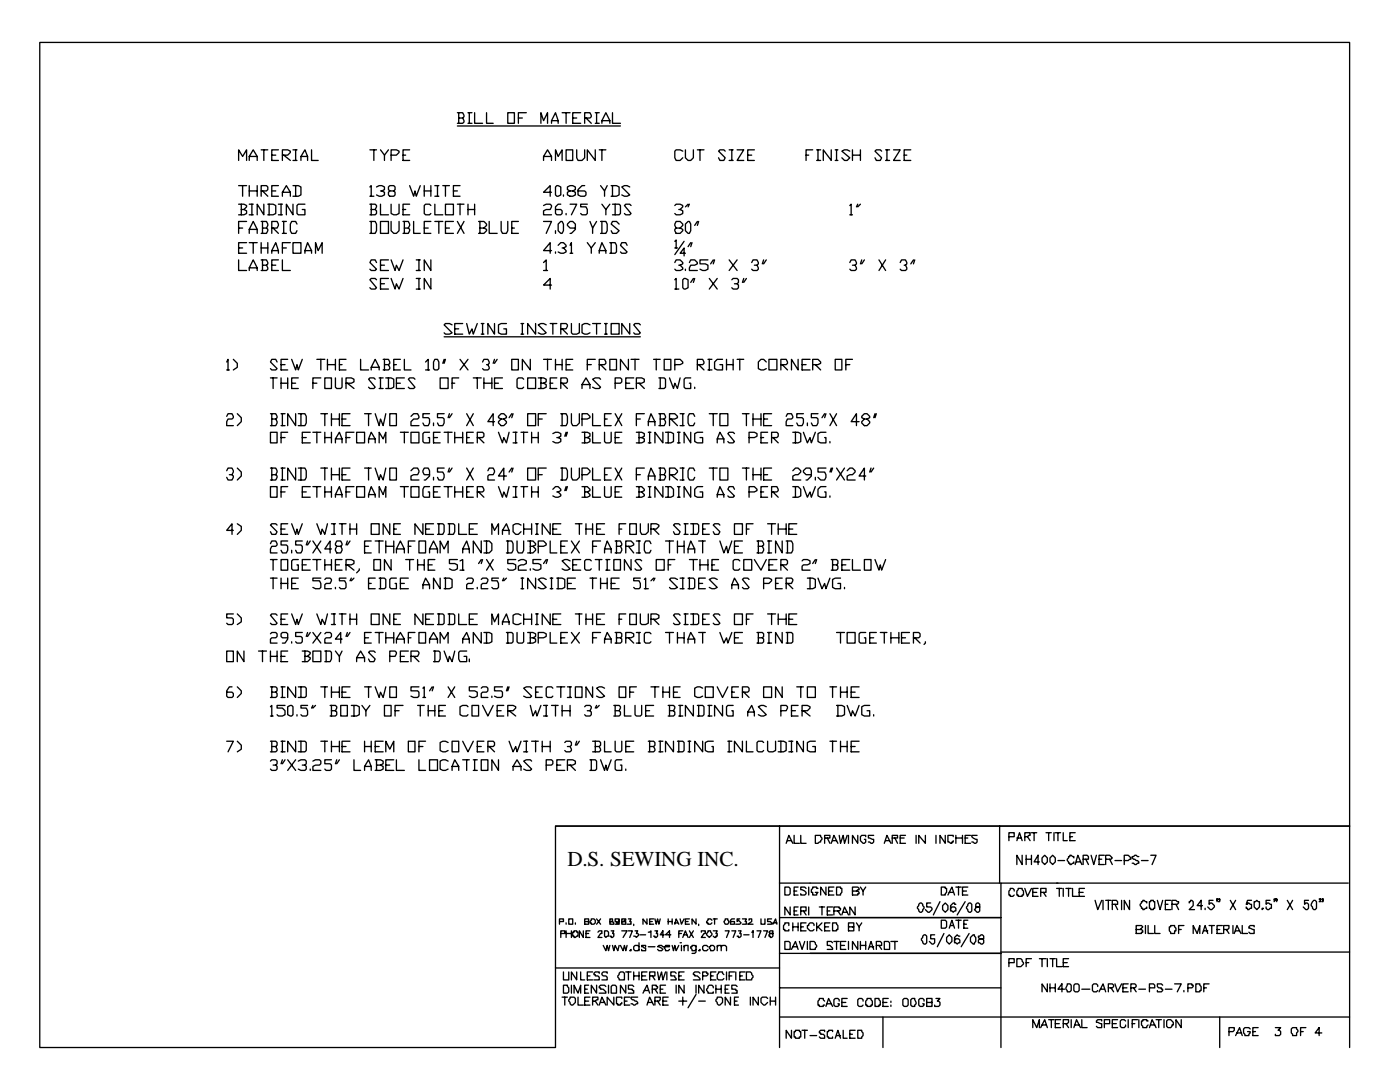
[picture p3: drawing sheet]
<svg xmlns="http://www.w3.org/2000/svg" width="279mm" height="216mm" viewBox="0 0 279 216" stroke-linecap="round" stroke-linejoin="round" font-family="sans-serif">
<defs><g id="words">
<text font-size="4.2" x="113.2" y="172.8">D.S. SEWING INC.</text>
</g></defs>
<g fill="none" stroke="#000" stroke-width=".26">
<path d="M7.9 8.5h261.4v156.3h-158.4v44.2h-103zM47.6 32v-2.1l.8 1.3 .8-1.3v2.1M47.6 37h1.6M48.4 37v2.2M49.7 32v-.8l.8-1.3 .8 1.3v.8M49.7 31.2h1.6M49.7 37v2.2M49.7 38.1h1.6M51.3 37v2.2M52.1 38.1h1.1l.2-.3v-.5l-.2-.3h-1.1v2.2M52.1 29.9h1.3M52.4 38.1l1 1.1"/>
<path d="M52.7 29.9v2.1M54.2 31h.8M54.2 38.1h.8M55.6 29.9h-1.4v2.1h1.4M55.6 37h-1.4v2.2h1.4M56.4 31h1l.5-.6v-.2l-.5-.3h-1v2.1M56.4 39.2v-.8l.8-1.4 .7 1.4v.8M56.4 38.4h1.5M56.6 31l1.3 1M58.5 37h1l.6 .3v1.6l-.6 .3h-1M58.5 29.9h.8M58.5 32h.8"/>
<path d="M59 29.9v2.1M59 37v2.2M60.1 32v-.8l.8-1.3 .5 1.3v.8M60.1 31.2h1.3M62.2 29.9v2.1h1.3M73.8 37.3l.3-.3v2.2M73.8 29.9h1.3M73.8 39.2h.8M74.6 29.9v2.1M75.1 37.3l.6-.3h.5l.5 .3v.5l-.8 .3M75.9 29.9l.8 1.1v1M76.2 38.1l.5 .3v.5l-.5 .3h-.5l-.6-.3"/>
<path d="M77.5 29.9l-.8 1.1M77.8 38.1l-.3-.3v-.5l.3-.3h.8l.2 .3v.5l-.2 .3h-.8l-.3 .3v.5l.3 .3h.8l.2-.3v-.5l-.2-.3M78.1 31h1l.5-.6v-.2l-.5-.3h-1v2.1M80.4 31h.6M81.8 29.9h-1.4v2.1h1.4M81.8 37l.7 2.2 .3-1.1 .3 1.1 .8-2.2M84.7 38.1h1.3M84.7 37v2.2M86 37v2.2M86.8 37h.8M86.8 39.2h.8M87.3 37v2.2"/>
<path d="M88.4 37h1.3M88.9 37v2.2M90.5 38.1h.8M91.3 22.5h1l.3 .5v.3l-.3 .2M91.3 25.1h32.5M91.5 23.5h.8l.3 .8-.3 .3h-1M91.5 22.5v2.1M91.8 37h-1.3v2.2h1.3M93.4 22.5h.8M93.4 24.6h.8M93.7 22.5v2.1M94.7 22.5v2.1h1.6"/>
<path d="M97.1 22.5v2.1h1.3M101.3 22.5h1.4v2.1h-1.4zM103.5 23.5h.7M105 22.5h-1.5v2.1M107.9 24.6v-2.1l.6 1.6 .8-1.6v2.1M108.5 32v-.8l.8-1.3 .8 1.3v.8M108.5 31.2h1.6M110.1 24.6v-.5l.8-1.6 .5 1.6v.5M110.1 38.4h-1.6l1.3-1.4v2.2M110.1 24.1h1.3M110.9 37.3l.2-.3 .8 .3v1.6l-.5 .3h-.3l-.2-.3zM110.9 32v-2.1l.5 1.3 .8-1.3v2.1"/>
<path d="M112.2 22.5h1.6M112.4 38.9v.3M113 29.9h1.3v2.1h-1.3zM113 22.5v2.1M113.8 38.1l-.6-.3v-.5l.6-.3h.5l.5 .3v.5l-1.6 .6v.5l.6 .3h.5l.5-.3v-.5l-.5-.3M114.3 23.5h.8M115.1 29.9v1.6l.3 .5h.8l.5-.5v-1.6M115.9 22.5h-1.6v2.1h1.6M116.7 23.5h1l.3-.2-.3-.8h-1v2.1M116.7 37h-.5l-.8 .8v1.1l.5 .3h.8l.2-.3v-.5l-.2-.3h-1.3M116.9 23.5l1.1 1.1M118.8 29.9v2.1l-1.6-2.1v2.1"/>
<path d="M118.8 22.5h.8M118.8 24.6h.8M119.1 22.5v2.1M119.6 29.9h1.3M119.9 37l.8 1.1v1.1M120.1 24.6v-.5l.8-1.6 .8 1.6v.5M120.1 24.1h1.6M120.1 29.9v2.1M121.2 37l-.5 1.1M122 37h1l.6 .3v1.6l-.6 .3h-1M122.2 22.5v2.1h1.6M122.2 37v2.2"/>
<path d="M125.7 37.3l-.6-.3h-.5l-.5 .3 1.6 1.6-.6 .3h-.5l-.5-.3M136.3 30.2l-.6-.3h-.8l-.2 .3v1.3l.2 .5h.8l.6-.5M136.8 29.9v1.6l.5 .5h.5l.6-.5v-1.6M139.2 29.9h1.3M139.7 29.9v2.1M144.7 30.2l-.2-.3h-.8l-.3 .3 1.3 1.3-.2 .5h-.8l-.3-.5M145.5 29.9h.8M145.5 32h.8M146 29.9v2.1M147.1 29.9h1.3l-1.3 2.1h1.3M149.2 31h.8M150.5 29.9h-1.3v2.1h1.3"/>
<path d="M160.9 31h.5M162.2 29.9h-1.3v2.1M163 29.9h.8M163 32h.8M163.2 29.9v2.1M165.9 29.9v2.1l-1.6-2.1v2.1M166.7 29.9h.5M166.7 32h.5M167 29.9v2.1M169.6 30.2l-.5-.3h-.6l-.5 .3 1.6 1.3-.5 .5h-.6l-.5-.5M170.1 31h1.6M170.1 29.9v2.1"/>
<path d="M171.7 29.9v2.1M175.9 30.2l-.2-.3h-.8l-.3 .3 1.3 1.3-.2 .5h-.8l-.3-.5M176.7 29.9h.8M176.7 32h.8M177 29.9v2.1M178.3 29.9h1.4l-1.4 2.1h1.4M180.4 31h.6M181.8 29.9h-1.4v2.1h1.4M47.6 40.7h1.1l.5 .3v.3l-.5 .5M47.6 51.9v2.1h1.6M47.6 45.5h.8M47.6 49.5h.8"/>
<path d="M48.2 41.8h.5l.5 .3v.5l-.5 .3h-1.1M48.2 40.7v2.2M49.2 44.2h-1.6v2.4M49.2 48.4h-1.6v2.1h1.6M49.7 46.6v-.8l.8-1.6 .8 1.6v.8M49.7 54v-.6l.8-1.5 .8 1.5v.6M49.7 40.7h.8M49.7 42.9h.8M49.7 45.8h1.6M49.7 48.4h1.6M49.7 53.4h1.6M50.3 40.7v2.2"/>
<path d="M50.5 48.4v2.1M52.1 44.2h1.1l.2 .5-.2 .8M52.1 51.9h1.1l.2 .5v.3l-.2 .2M52.1 49.5h1.3M52.1 48.4v2.1M52.4 45.5h.8l.2 .3v.2l-.2 .6h-1.1M52.4 52.9h.8l.2 .8-.2 .3h-1.1M52.4 44.2v2.4M52.4 51.9v2.1M52.7 40.7v2.2l-1.4-2.2v2.2M53.4 40.7h1.1l.5 .3v1.6l-.5 .3h-1.1M53.4 48.4v2.1"/>
<path d="M53.7 40.7v2.2M54.2 45.5h1.1l.3-.5-.3-.8h-1.1v2.4M54.2 50.5v-.5l.8-1.6 .6 1.6v.5M54.2 50h1.4M54.2 52.9h.8M54.5 45.5l1.1 1.1M55.6 51.9h-1.4v2.1h1.4M55.6 40.7h.8M55.6 42.9h.8M56.1 40.7v2.2M56.4 51.9v2.1h1.5M56.4 44.2h.8"/>
<path d="M56.4 46.6h.8M56.4 49.5h.8M56.6 44.2v2.4M57.9 48.4h-1.5v2.1M58.5 48.4h1.6v2.1h-1.6zM58.5 40.7v2.2l-1.3-2.2v2.2M59.3 44.7l-.3-.5h-.8l-.3 .5v1.3l.3 .6h.8l.3-.6M60.9 40.7h-1.4l-.2 .3v1.6l.2 .3h1.4v-1.1h-.6M60.9 50.5v-.5l.5-1.6 .8 1.6v.5M60.9 50h1.3M63 50.5v-2.1l.5 1.6 .8-1.6v2.1M73.8 40.7h1.1l.2 .3-.2 .8"/>
<path d="M73.8 44.2h1.1l.2 .5v1.3l-.2 .6h-1.1M74.1 41.8h.8l.2 .3v.5l-.2 .3h-1.1M74.1 40.7v2.2M74.1 44.2v2.4M75.1 52.4l-.2-.5h-.8l-.3 .5 1.3 1.3-.2 .3h-.8l-.3-.3M75.1 55.8l-.2-.2h-.8l-.3 .2 1.3 1.6-.2 .3h-.8l-.3-.3M75.9 44.2h1.6v2.4h-1.6zM75.9 40.7v2.2h1.6M75.9 52.9h.8M75.9 56.6h.8M77.5 51.9h-1.6v2.1h1.6M77.5 55.6h-1.6v2.1h1.6"/>
<path d="M78.1 40.7v1.9l.5 .3h.5l.5-.3v-1.9M78.1 44.2v1.8l.5 .6h.5l.5-.6v-1.8M78.1 51.9l.7 2.1 .3-1.1 .5 1.1 .8-2.1M78.1 55.6l.7 2.1 .3-1.1 .5 1.1 .8-2.1M80.4 44.2h1.1l.3 .5-.3 .8M80.4 41.8h.6M80.7 45.5h.8l.3 .3v.2l-.3 .6h-1.1M80.7 44.2v2.4M81.8 40.7h-1.4v2.2h1.4M82.5 44.2v2.4h1.4M83.1 54h.8M83.1 51.9h.8"/>
<path d="M83.1 57.7h.8M83.1 55.6h.8M83.6 51.9v2.1M83.6 55.6v2.1M84.7 45.5h.8M86 41l-.3-.3h-.8l-.2 .3v1.6l.2 .3h.8l.3-.3M86 44.2h-1.3v2.4h1.3M86 51.9v2.1l-1.3-2.1v2.1M86 55.6v2.1l-1.3-2.1v2.1M86.8 40.7v2.2h1.6M86.8 44.2h1.6M87.6 44.2v2.4"/>
<path d="M88.9 40.7h1.6v2.2h-1.6zM88.9 45.5h.8M90.5 44.2h-1.6v2.4h1.6M91.3 40.7h1.3M91.3 44.2l1.3 2.4M91.8 40.7v2.2M92.6 44.2l-1.3 2.4M93.4 41.8h1.3M93.4 40.7v2.2M94.7 40.7v2.2M95.5 44.2h1.1l.5 .5v.3l-.5 .5M95.8 45.5h.8l.5 .3v.2l-.5 .6h-1.1"/>
<path d="M95.8 44.2v2.4M97.6 44.2v2.4h1.6M100 44.2v1.8l.3 .6h.8l.2-.6v-1.8M102.1 45.5h.6M103.5 44.2h-1.4v2.4h1.4M108.5 41l.5-.3h.8l.3 .3-.3 .8h-.8l-.5 .3v.8h1.6M108.5 44.2h1.6l-1.1 2.4M108.5 52.4l.5-.5v2.1M108.5 54h.8M110.1 50h-1.6l1.3-1.6v2.1M110.1 56.9h-1.6l1.3-1.3v2.1M110.9 46v.6"/>
<path d="M110.9 50.3v.2M111.4 44.7l.5-.5h.3l.2 .5v1.3l-.2 .6h-.3l-.5-.6zM111.4 48.9l.5-.5h.5l.6 .5v.3l-.8 .3M111.9 40.7h-.5l-.5 .6v1.3l.2 .3h.8l.3-.3v-.5l-.3-.3h-1M112.4 49.5l.6 .5v.3l-.6 .2h-.5l-.5-.2M113 42.6v.3M113.8 40.7h1.3l-1.1 2.2M113.8 48.9l.2-.5v2.1M113.8 50.5h.5M114.8 45.5h-1l-.6-.5v-.3l.6-.5h.5l.5 .5v1.1l-.8 .8h-.2M117.2 40.7h-1.3v.6h1l.3 .5v.8l-.3 .3h-.7l-.3-.3M117.2 48.4l.8 1.1v1"/>
<path d="M117.7 44.2l.6 1.3v1.1M118.8 48.4l-.8 1.1M119.1 44.2l-.8 1.3M119.6 50.5v-.5l.5-1.6 .8 1.6v.5M119.6 50h1.3M119.9 44.2h1l.3 .5v1.3l-.3 .6h-1M120.1 40.7l.8 1.1v1.1M120.1 44.2v2.4M121.7 48.4h1.1l.2 .5v1.4l-.2 .2h-1.1M121.7 40.7l-.8 1.1M122 48.4v2.1M122.2 40.7h1.4l.2 .3v1.6l-.2 .3h-1.4"/>
<path d="M122.8 40.7v2.2M123.6 44.7l-.6-.5h-.8l-.2 .5 1.6 1.3-.6 .6h-.8l-.2-.6M125.1 48.9l-.2-.5h-.8l-.3 .5 1.3 1.4-.2 .2h-.8l-.3-.2M125.9 41l-.2-.3h-.8l-.3 .3 1.3 1.6-.2 .3h-.8l-.3-.3M134.7 41l.2-.3h.8l.6 .3v.3l-.6 .5h-.2M134.7 48.2l.2-.3v1.6M134.7 52.4l.2-.5h.8l.6 .5v.3l-.8 .2M134.7 55.8l.2-.2v2.1M134.7 49.5h.5M134.7 57.7h.8M134.9 45.5l-.2-.5 .2-.8h.8l.6 .5v.3l-.6 .5h-.8l-.2 .3 .2 .8h.8l.6-.6v-.2l-.6-.3M135.7 41.8l.6 .3v.5l-.6 .3h-.8l-.2-.3"/>
<path d="M135.7 52.9l.6 .5v.3l-.6 .3h-.8l-.2-.3M136.3 55.8l.2-.2 .8 .2v1.6l-.5 .3h-.3l-.2-.3zM136.5 48.2l-1.8 2.6M136.8 44.7l.5-.5h.3l.2 .5v1.3l-.2 .6h-.3l-.5-.6zM136.8 50.5h-1.1l.8-1v1.6M136.8 53.7v.3M137.3 40.7l-.5 .6M137.6 52.4l.2-.5h.8l.6 .5v.3l-.6 .2h-.8l-.2 .5v.6h1.6M137.6 40.7l-.3 .6M137.8 48.4l-.5 .8M138.1 48.4l-.3 .8M138.4 55.6l-.6 .8"/>
<path d="M138.6 55.6l-.2 .8M139.2 44.2l-.6 .8M139.4 44.2l-.2 .8M141.3 51.9h-1.6v.8h1.1l.5 .2v.8l-.5 .3h-.6l-.5-.3M141.6 55.6l1.5 2.1M142.3 51.9l-.5 .8M142.6 51.9l-.3 .8M143.1 55.6l-1.5 2.1M145.5 51.9l1.6 2.1M146 55.8l.3-.2h.8l.3 .2v.6l-.3 .2h-.5M147.1 56.6l.3 .3v.5l-.3 .3h-.8l-.3-.3M147.1 51.9l-1.6 2.1"/>
<path d="M148.4 55.6l-.2 .8M149 55.6l-.6 .8M150 52.4l.3-.5h.8l.2 .8-.2 .2h-.6M151.1 52.9l.2 .5v.3l-.2 .3h-.8l-.3-.3M152.4 51.9l-.3 .8M152.9 51.9l-.5 .8M169.6 41l.3-.3v2.2M169.6 52.4l.3-.5h.8l.2 .8-.2 .2h-.6M169.6 42.9h.5M170.7 52.9l.2 .5v.3l-.2 .3h-.8l-.3-.3M171.2 40.7l-.3 .6M171.7 40.7l-.5 .6"/>
<path d="M172 51.9l-.3 .8M172.5 51.9l-.5 .8M175.4 51.9l1.3 2.1M176.7 51.9l-1.3 2.1M179.7 52.4l.2-.5h.8l.3 .8-.3 .2h-.3M180.7 52.9l.3 .5v.3l-.3 .3h-.8l-.2-.3M182.3 51.9l-.5 .8M182.6 51.9l-.3 .8M45.2 72.2l.3-.5v2.1M45.2 73.8h.6M46.6 71.7l.8 .8v.8l-.8 .5M54 75.4h1.3"/>
<path d="M54.5 75.4v2.1M55.3 72.2l-.3-.5h-.8l-.2 .5 1.3 1.4-.3 .2h-.8l-.2-.2M56.1 75.4v2.1M56.1 72.8h.8M56.1 76.5h1.3M57.4 71.7h-1.3v2.1h1.3M57.4 75.4v2.1M58.2 71.7l.8 2.1 .3-1 .2 1 .8-2.1M58.2 76.5h.8M59.5 75.4h-1.3v2.1h1.3M62.4 76.5h.8M63.2 71.7h1.6"/>
<path d="M64 75.4h-1.6v2.1M64 71.7v2.1M64.8 75.4h1.3v2.1h-1.3zM65.4 72.8h1.5M65.4 71.7v2.1M66.9 75.4v1.9l.3 .2h.8l.3-.2v-1.9M66.9 71.7v2.1M67.7 72.8h.6M69.1 71.7h-1.4v2.1h1.4M69.1 76.5h1l.5-.3v-.5l-.5-.3h-1v2.1M69.3 76.5l1.3 1M72 71.7v2.1h1.6"/>
<path d="M74.1 73.8v-.5l.8-1.6 .8 1.6v.5M74.1 73.3h1.6M74.9 75.7l-.3-.3h-.8l-.2 .3 1.3 1.6-.3 .2h-.8l-.2-.2M75.7 75.4h.8M75.7 77.5h.8M75.9 75.4v2.1M76.5 71.7h1l.3 .5v.3l-.3 .3M76.7 72.8h.8l.3 .8-.3 .2h-1M76.7 71.7v2.1M77 75.4h1.1l.5 .3v1.6l-.5 .2h-1.1M77.5 75.4v2.1M78.6 72.8h.5"/>
<path d="M79.1 76.5h.8M79.9 71.7h-1.3v2.1h1.3M80.7 71.7v2.1h1.3M80.7 75.4h-1.6v2.1h1.6M82.8 75.7l-.3-.3h-.7l-.3 .3 1.3 1.6-.3 .2h-.7l-.3-.2M84.9 72.2l.6-.5v2.1M84.9 73.8h.8M86.8 71.7h.5l.3 .5v1.4l-.3 .2h-.5l-.3-.2v-1.4zM87.8 75.4h1.6v2.1h-1.6zM88.6 67.2h39.2M88.6 71.7l-.2 .8M88.9 71.7l-.3 .8"/>
<path d="M90.2 64.8l-.5-.2h-.8l-.3 .2 1.6 1.6-.5 .3h-.8l-.3-.3M90.2 76.5h.6M90.8 65.6h.7M91.5 75.4h-1.3v2.1M91.8 71.7l1.6 2.1M92.3 64.6h-1.5v2.1h1.5M93.1 64.6l.6 2.1 .5-1.1 .3 1.1 .7-2.1M93.4 71.7l-1.6 2.1M94.5 75.4h1.5M95.2 75.4v2.1M96 66.7h.6M96 64.6h.6"/>
<path d="M96.3 72.2l.3-.5h.8l.2 .8-.2 .3h-.3M96.3 64.6v2.1M96.6 76.5h1.6M96.6 75.4v2.1M97.4 72.8l.2 .5v.3l-.2 .2h-.8l-.3-.2M98.2 75.4v2.1M98.7 64.6v2.1l-1.3-2.1v2.1M98.7 71.7l-.3 .8M98.7 76.5h.8M99.2 71.7l-.5 .8M100.3 75.4h-1.6v2.1h1.6M101.1 64.6h-1.1l-.5 .2v1.6l.5 .3h1.1v-1.1h-.6"/>
<path d="M102.1 71.7h1.4v2.1h-1.4zM104 66.7h.5M104 64.6h.5M104.2 64.6v2.1M104.5 75.7l-.3-.3h-.7l-.3 .3v1.6l.3 .2h.7l.3-.2M105.3 75.4h1.6v2.1h-1.6zM105.8 71.7v2.1l-1.6-2.1v2.1M106.9 64.6v2.1l-1.6-2.1v2.1M107.4 75.4h1.1l.5 .3v.5l-.5 .3M107.9 76.5h.6l.5 .2v.6l-.5 .2h-1.1M107.9 75.4v2.1M108.5 71.7h1.6"/>
<path d="M109 64.8l-.5-.2h-.6l-.5 .2 1.6 1.6-.5 .3h-.6l-.5-.3M109.3 71.7v2.1M109.8 64.6h1.3M109.8 76.5h.5M110.3 64.6v2.1M110.9 71.7v2.1M110.9 72.8h1.3M111.1 75.4h-1.3v2.1h1.3M111.9 65.6h1.1l.2-.8-.2-.2h-1.1v2.1M111.9 76.5h1.1l.2-.3v-.5l-.2-.3h-1.1v2.1M112.2 65.6l1 1.1M112.2 71.7v2.1"/>
<path d="M112.2 76.5l1 1M113 72.8h.8M114 64.6v1.8l.3 .3h.8l.5-.3v-1.8M114.3 71.7h-1.3v2.1h1.3M116.2 77.5v-.8l.7-1.3 .8 1.3v.8M116.2 76.7h1.5M117.2 72.8h.8M117.7 64.8l-.5-.2h-.5l-.5 .2v1.6l.5 .3h.5l.5-.3M118.3 64.6h1.6M118.8 71.7h-1.6v2.1M119.1 64.6v2.1M119.6 72.8h1.1l.2-.3-.2-.8h-1.1v2.1"/>
<path d="M119.9 75.7l-.3-.3h-.8l-.5 .3 1.6 1.6-.3 .2h-.8l-.5-.2M119.9 72.8l1 1M120.7 66.7h.5M120.7 64.6h.5M120.9 64.6v2.1M121.7 71.7h1.3v2.1h-1.3zM122 64.6h1.6v2.1h-1.6zM122.8 76.5h1l.3-.3v-.5l-.3-.3h-1v2.1M124.9 76.5h.8M125.4 71.7v2.1l-1.6-2.1v2.1M125.7 64.6v2.1l-1.6-2.1v2.1M125.9 71.7h1.6"/>
<path d="M126.5 75.4h-1.6v2.1h1.6M126.7 71.7v2.1M127 76.5h1.1l.5-.3v-.5l-.5-.3h-1.1v2.1M127.5 76.5l1.1 1M127.8 64.8l-.3-.2h-.8l-.2 .2 1.3 1.6-.3 .3h-.8l-.2-.3M130.4 71.7h1.4M131 71.7v2.1M131.5 75.4h1.1l.2 .3v1.6l-.2 .2h-1.1M131.8 75.4v2.1M132.6 71.7h1.3v2.1h-1.3zM133.6 75.4l.8 2.1 .3-1 .5 1 .5-2.1M134.7 72.8h1l.6-.3v-.3l-.6-.5h-1v2.1"/>
<path d="M137.8 75.4h-1l-.3 .3v1.6l.3 .2h1v-1h-.2M138.6 77.3v.2M139.2 72.8h1l.3-.3-.3-.8h-1v2.1M139.4 72.8l1.1 1M141.3 73.8h.8M141.3 71.7h.8M141.6 71.7v2.1M144.2 71.7h-1.1l-.5 .5v1.4l.5 .2h1.1v-1h-.5M145 72.8h1.3M145 71.7v2.1M146.3 71.7v2.1M147.1 71.7h1.3"/>
<path d="M147.6 71.7v2.1M152.9 72.2l-.5-.5h-.5l-.6 .5v1.4l.6 .2h.5l.5-.2M153.5 71.7h1.5v2.1h-1.5zM155.8 72.8h1.1l.3-.3-.3-.8h-1.1v2.1M156.1 72.8l1.1 1M159.3 71.7v2.1l-1.3-2.1v2.1M160.1 72.8h.8M161.7 71.7h-1.6v2.1h1.6M162.2 72.8h1l.6-.3v-.3l-.6-.5h-1v2.1M162.7 72.8l1.1 1M166.7 71.7h1.3v2.1h-1.3zM168.8 72.8h.8"/>
<path d="M170.1 71.7h-1.3v2.1M45.2 83.1l.3-.6h.8l.3 .8-.3 .3h-.8l-.3 .5v.8h1.4M45.2 93.9l.3-.5h.8l.3 .8-.3 .5h-.5M46.3 94.7l.3 .3-.3 .8h-.8l-.3-.6M47.4 82.5l.8 .8v.8l-.8 .8M47.4 93.4l.8 .8v.8l-.8 .8M54 86.3h1.3v2.1h-1.3zM54 97.1h1.3v2.1h-1.3zM54 82.5h1l.3 .6v.2l-.3 .3M54 93.4h1l.3 .5-.3 .8M54.2 83.6h.8l.3 .8-.3 .5h-1M54.2 94.7h.8l.3 .3v.2l-.3 .6h-1"/>
<path d="M54.2 82.5v2.4M54.2 93.4v2.4M56.1 82.5h.8M56.1 84.9h.8M56.1 87.3h.8M56.1 93.4h.8M56.1 95.8h.8M56.1 98.2h.8M56.4 82.5v2.4M56.4 93.4v2.4M57.4 86.3h-1.3v2.1M57.4 97.1h-1.3v2.1"/>
<path d="M59 82.5v2.4l-1.6-2.4v2.4M59 93.4v2.4l-1.6-2.4v2.4M59.5 82.5h1.4l.2 .6v1.3l-.2 .5h-1.4M59.5 93.4h1.4l.2 .5v1.3l-.2 .6h-1.4M60.1 82.5v2.4M60.1 93.4v2.4M60.3 87.3h.8M60.3 98.2h.8M61.9 86.3h-1.6v2.1h1.6M61.9 97.1h-1.6v2.1h1.6M62.4 86.3h1.6M62.4 97.1h1.6"/>
<path d="M63.2 86.3v2.1M63.2 97.1v2.1M64 82.5h1.4M64 93.4h1.4M64.8 82.5v2.4M64.8 86.3v2.1M64.8 93.4v2.4M64.8 97.1v2.1M64.8 87.3h1.3M64.8 98.2h1.3M66.1 82.5v2.4M66.1 86.3v2.1"/>
<path d="M66.1 93.4v2.4M66.1 97.1v2.1M66.1 83.6h1.6M66.1 94.7h1.6M66.9 88.4v-.8l.8-1.3 .6 1.3v.8M66.9 99.2v-.5l.8-1.6 .6 1.6v.5M66.9 87.6h1.4M66.9 98.7h1.4M67.7 82.5v2.4M67.7 93.4v2.4M68.3 83.6h.8M68.3 94.7h.8"/>
<path d="M69.1 87.3h.7M69.1 98.2h.7M69.8 82.5h-1.5v2.4h1.5M69.8 93.4h-1.5v2.4h1.5M70.6 86.3h-1.5v2.1M70.6 97.1h-1.5v2.1M71.2 86.3h1.6v2.1h-1.6zM71.2 97.1h1.6v2.1h-1.6zM72.8 82.5h1.3M72.8 93.4h1.3M73.6 88.4v-.8l.5-1.3 .8 1.3v.8M73.6 99.2v-.5l.5-1.6 .8 1.6v.5"/>
<path d="M73.6 82.5v2.4M73.6 93.4v2.4M73.6 87.6h1.3M73.6 98.7h1.3M74.9 82.5l.8 2.4 .2-1.3 .6 1.3 .5-2.4M74.9 93.4l.8 2.4 .2-1.1 .6 1.1 .5-2.4M75.7 88.4v-2.1l.8 1.3 .5-1.3v2.1M75.7 99.2v-2.1l.8 1.6 .5-1.6v2.1M77.8 82.5h1.3v2.4h-1.3zM77.8 93.4h1.3v2.4h-1.3zM79.9 86.3h1.6M79.9 97.1h1.6"/>
<path d="M80.7 86.3v2.1M80.7 97.1v2.1M82 86.3h1.6v2.1h-1.6zM82 97.1h1.6v2.1h-1.6zM82 83.1l.5-.6h.8l.3 .8-.3 .3h-.8l-.5 .5v.8h1.6M82 93.9l.5-.5h.8l.3 .5-.3 .8h-.8l-.5 .3v.8h1.6M85.7 82.5h-1.3v.8h1.1l.2 .3v.8l-.2 .5h-.8l-.3-.5M85.7 86.3h-1l-.3 .2v1.6l.3 .3h1v-1.1h-.2M85.7 94.7h-1l-.3-.5 .3-.8h.8l.2 .5v1.1l-.8 .8h-.2M85.7 97.1h-1l-.3 .5v1.4l.3 .2h1v-1h-.2M86.5 84.4v.5M86.5 95.2v.6"/>
<path d="M86.5 87.3h.8M86.5 98.2h.8M87.8 86.3h-1.3v2.1h1.3M87.8 97.1h-1.3v2.1h1.3M88.6 82.5h-1.3v.8h1.1l.2 .3v.8l-.2 .5h-.8l-.3-.5M88.6 93.4h-1.3v.8h1.1l.2 .5v.5l-.2 .6h-.8l-.3-.6M88.6 86.3h1.6M88.6 97.1h1.6M89.4 86.3v2.1M89.4 97.1v2.1M89.7 82.5l-.3 .8M89.7 93.4l-.3 .8"/>
<path d="M90.2 82.5l-.5 .8M90.2 93.4l-.5 .8M90.8 87.3h1.5M90.8 86.3v2.1M90.8 97.1v2.1M90.8 98.2h1.5M92.3 86.3v2.1M92.3 97.1v2.1M93.1 82.5l1.4 2.4M93.1 87.3h.6M93.1 93.4l1.4 2.4M93.1 98.2h.6"/>
<path d="M94.5 86.3h-1.4v2.1h1.4M94.5 97.1h-1.4v2.1h1.4M94.5 82.5l-1.4 2.4M94.5 93.4l-1.4 2.4M95.2 87.3h1.1l.3-.3v-.5l-.3-.2h-1.1v2.1M95.2 98.2h1.1l.3-.3-.3-.8h-1.1v2.1M95.5 87.3l1.1 1.1M95.5 98.2l1.1 1M97.4 93.9l.2-.5h.8l.3 .8-.3 .5h-.8l-.2 .3v.8h1.3M98.7 84.1h-1.3l1-1.6v2.4M99.5 86.3l.8 2.1 .2-1.1 .6 1.1 .5-2.1M99.5 97.1l.8 2.1 .2-1 .6 1 .5-2.1"/>
<path d="M100 83.6l-.5-.3v-.2l.5-.6h.5l.6 .6v.2l-.6 .3h-.5l-.5 .5v.3l.5 .5h.5l.6-.5v-.3l-.6-.5M101.1 95h-1.6l1-1.6v2.4M102.1 82.5l-.5 .8M102.1 93.4l-.5 .8M102.4 82.5l-.3 .8M102.4 88.4h.8M102.4 86.3h.8M102.4 93.4l-.3 .8M102.4 99.2h.8M102.4 97.1h.8M102.9 86.3v2.1M102.9 97.1v2.1"/>
<path d="M104 86.3h1.3M104 97.1h1.3M104.5 86.3v2.1M104.5 97.1v2.1M105.3 82.5h1.6v2.4h-1.6zM105.3 93.4h1.6v2.4h-1.6zM106.1 87.3h1.3M106.1 86.3v2.1M106.1 97.1v2.1M106.1 98.2h1.3M107.4 83.6h.8M107.4 86.3v2.1"/>
<path d="M107.4 97.1v2.1M107.4 94.7h.8M109 82.5h-1.6v2.4M109 93.4h-1.6v2.4M110.3 86.5l.6-.2h.5l.5 .2v.5l-.8 .3M110.3 97.6l.6-.5h.5l.5 .5v.3l-.8 .3M111.4 87.3l.5 .3v.5l-.5 .3h-.5l-.6-.3M111.4 98.2l.5 .5v.3l-.5 .2h-.5l-.6-.2M111.9 82.5h1.1l.2 .6v1.3l-.2 .5h-1.1M111.9 93.4h1.1l.2 .5v1.3l-.2 .6h-1.1M112.2 82.5v2.4M112.2 93.4v2.4"/>
<path d="M113 86.3l-.3 .7M113 97.1l-.3 .8M113.2 86.3l-.2 .7M113.2 97.1l-.2 .8M114 82.5v1.9l.3 .5h.8l.5-.5v-1.9M114 93.4v1.8l.3 .6h.8l.5-.6v-1.8M116.2 83.6h1l.5-.3v-.2l-.5-.6h-1v2.4M116.2 86.3h1l.5 .2v.5l-.5 .3M116.2 94.7h1l.5-.5v-.3l-.5-.5h-1v2.4M116.2 97.1h1l.5 .5v.3l-.5 .3M116.7 87.3h.5l.5 .3v.5l-.5 .3h-1M116.7 98.2h.5l.5 .5v.3l-.5 .2h-1"/>
<path d="M116.7 86.3v2.1M116.7 97.1v2.1M118.3 82.5v2.4h1.6M118.3 86.3v2.1h1.6M118.3 93.4v2.4h1.6M118.3 97.1v2.1h1.6M120.7 86.3v1.8l.2 .3h.8l.3-.3v-1.8M120.7 97.1v1.9l.2 .2h.8l.3-.2v-1.9M120.7 83.6h.5M120.7 94.7h.5M122 82.5h-1.3v2.4h1.3M122 93.4h-1.3v2.4h1.3"/>
<path d="M122.8 82.5l1.3 2.4M122.8 87.3h.8M122.8 93.4l1.3 2.4M122.8 98.2h.8M124.1 86.3h-1.3v2.1h1.3M124.1 97.1h-1.3v2.1h1.3M124.1 82.5l-1.3 2.4M124.1 93.4l-1.3 2.4M127 86.3h1.1l.5 .2v.5l-.5 .3M127 97.1h1.1l.5 .5v.3l-.5 .3M127 83.6h.8M127 94.7h.8"/>
<path d="M127.5 87.3h.6l.5 .3v.5l-.5 .3h-1.1M127.5 98.2h.6l.5 .5v.3l-.5 .2h-1.1M127.5 86.3v2.1M127.5 97.1v2.1M128.6 82.5h-1.6v2.4M128.6 93.4h-1.6v2.4M129.4 84.9v-.8l.5-1.6 .8 1.6v.8M129.4 95.8v-.8l.5-1.6 .8 1.6v.8M129.4 84.1h1.3M129.4 88.4h.5M129.4 86.3h.5M129.4 95h1.3"/>
<path d="M129.4 99.2h.5M129.4 97.1h.5M129.6 86.3v2.1M129.6 97.1v2.1M131.5 82.5h1.1l.2 .6v.2l-.2 .3M131.5 93.4h1.1l.2 .5-.2 .8M131.8 83.6h.8l.2 .8-.2 .5h-1.1M131.8 94.7h.8l.2 .3v.2l-.2 .6h-1.1M131.8 82.5v2.4M131.8 93.4v2.4M132.3 86.3v2.1l-1.6-2.1v2.1M132.3 97.1v2.1l-1.6-2.1v2.1"/>
<path d="M132.8 86.3h1.1l.5 .2v1.6l-.5 .3h-1.1M132.8 97.1h1.1l.5 .5v1.4l-.5 .2h-1.1M133.3 86.3v2.1M133.3 97.1v2.1M133.6 83.6h1.1l.5-.3v-.2l-.5-.6h-1.1v2.4M133.6 94.7h1.1l.5-.5v-.3l-.5-.5h-1.1v2.4M133.9 83.6l1.3 1.3M133.9 94.7l1.3 1.1M135.2 88.4h.5M135.2 86.3h.5M135.2 99.2h.5M135.2 97.1h.5"/>
<path d="M135.5 86.3v2.1M135.5 97.1v2.1M135.7 82.5h.8M135.7 84.9h.8M135.7 93.4h.8M135.7 95.8h.8M136.3 82.5v2.4M136.3 93.4v2.4M137.8 86.3v2.1l-1.3-2.1v2.1M137.8 97.1v2.1l-1.3-2.1v2.1M138.6 83.1l-.2-.6h-.8l-.3 .6v1.3l.3 .5h.8l.2-.5M138.6 93.9l-.2-.5h-.8l-.3 .5v1.3l.3 .6h.8l.2-.6"/>
<path d="M140.2 86.3h-1l-.6 .2v1.6l.6 .3h1v-1.1h-.5M140.2 97.1h-1l-.6 .5v1.4l.6 .2h1v-1h-.5M141.6 82.5h1.5M141.6 93.4h1.5M142.3 82.5v2.4M142.3 93.4v2.4M143.1 88.4v-.8l.6-1.3 .8 1.3v.8M143.1 99.2v-.5l.6-1.6 .8 1.6v.5M143.1 87.6h1.4M143.1 98.7h1.4M143.7 82.5h1.6v2.4h-1.6zM143.7 93.4h1.6v2.4h-1.6z"/>
<path d="M146.6 86.5l-.3-.2h-.8l-.2 .2 1.3 1.6-.3 .3h-.8l-.2-.3M146.6 97.6l-.3-.5h-.8l-.2 .5 1.3 1.4-.3 .2h-.8l-.2-.2M148.2 82.5h1.3M148.2 93.4h1.3M149 82.5v2.4M149 93.4v2.4M149.5 87.3h1l.6-.3v-.5l-.6-.2h-1v2.1M149.5 98.2h1l.6-.3v-.3l-.6-.5h-1v2.1M150.3 83.6h1.6M150.3 82.5v2.4M150.3 93.4v2.4M150.3 94.7h1.6"/>
<path d="M151.9 82.5v2.4M151.9 93.4v2.4M151.9 87.3h.5M151.9 98.2h.5M152.4 83.6h.8M152.4 94.7h.8M153.2 86.3h-1.3v2.1h1.3M153.2 97.1h-1.3v2.1h1.3M154 82.5h-1.6v2.4h1.6M154 87.3h1l.3-.3v-.5l-.3-.2h-1v2.1M154 93.4h-1.6v2.4h1.6M154 98.2h1l.3-.3-.3-.8h-1v2.1"/>
<path d="M154.3 87.3l1 1.1M154.3 98.2l1 1M156.9 83.1l.3-.6h.8l.2 .8-.2 .3h-.8l-.3 .5v.8h1.3M158.2 86.3h1.1l.5 .2v1.6l-.5 .3h-1.1M158.2 93.9l.6-.5h.5l.5 .5v.3l-.5 .5h-.5l-.6 .3v.8h1.6M158.2 97.1h1.1l.5 .5v1.4l-.5 .2h-1.1M158.8 86.3v2.1M158.8 97.1v2.1M160.3 82.5h-1.3v.8h1.1l.2 .3v.8l-.2 .5h-.8l-.3-.5M160.3 86.3l.8 2.1 .6-1.1 .2 1.1 .8-2.1M160.3 97.1l.8 2.1 .6-1 .2 1 .8-2.1M161.1 84.4v.5"/>
<path d="M161.9 94.7h-1l-.6-.5v-.3l.6-.5h.8l.2 .5v1.1l-.8 .8h-.2M162.7 95.2v.6M163.2 82.5h-1.3v.8h1.1l.2 .3v.8l-.2 .5h-.8l-.3-.5M164.6 82.5l-.6 .8M164.8 86.3h-1l-.6 .2v1.6l.6 .3h1v-1.1h-.2M164.8 93.4h-1.6v.8h1.4l.2 .5v.5l-.2 .6h-.8l-.6-.6M164.8 97.1h-1l-.6 .5v1.4l.6 .2h1v-1h-.2M164.8 82.5l-.2 .8M165.6 82.5l1.4 2.4M165.6 88.1v.3M165.6 99v.2M165.9 93.4l-.3 .8"/>
<path d="M166.2 93.4l-.3 .8M167 82.5l-1.4 2.4M167 93.4l1.5 2.4M168.5 93.4l-1.5 2.4M169.1 93.9l.5-.5h.5l.6 .5v.3l-.6 .5h-.5l-.5 .3v.8h1.6M171.4 84.1h-1.5l1-1.6v2.4M172.5 83.6l-.5-.3v-.2l.5-.6h.5l.6 .6v.2l-.6 .3h-.5l-.5 .5v.3l.5 .5h.5l.6-.5v-.3l-.6-.5M172.8 95h-1.4l1.1-1.6v2.4M173.8 93.4l-.2 .8M174.4 93.4l-.6 .8M174.6 82.5l-.2 .8M174.9 82.5l-.3 .8"/>
<path d="M46.6 105.8h-1.4l1.1-1.3v2.1M47.4 104.5l.8 .5v.8l-.8 .8M54 108.5l.2-.6h.8l.3 .8-.3 .3h-.8l-.2 .5v.8h1.3M54 111.7h1.3M54 115.4h1.3M54.5 111.7v2.1M54.5 115.4v2.1M55.3 104.8l-.3-.3h-.8l-.2 .3 1.3 1.3-.3 .5h-.8l-.2-.5M56.1 111.7h1.3v2.1h-1.3zM56.1 115.4v2.1M56.1 105.6h.8M56.1 116.4h1.3"/>
<path d="M57.4 104.5h-1.3v2.1h1.3M57.4 107.9h-1.3v.8h1.1l.2 .3v.8l-.2 .5h-.8l-.3-.5M57.4 115.4v2.1M58.2 104.5l.8 2.1 .3-1 .2 1 .8-2.1M58.2 109.8v.5M58.2 116.4h.8M59.5 111.7h-1l-.3 .2v1.6l.3 .3h1v-1.1h-.2M59.5 115.4h-1.3v2.1h1.3M60.3 107.9h-1.3v.8h1.1l.2 .3v.8l-.2 .5h-.8l-.3-.5M60.3 112.7h.8M61.4 107.9l-.3 .8M61.9 111.7h-1.6v2.1h1.6"/>
<path d="M61.9 107.9l-.5 .8M62.4 107.9l1.6 2.4M62.4 111.7h1.6M63.2 104.5l.8 2.1 .3-1 .5 1 .6-2.1M63.2 111.7v2.1M64 115.4h-1.6v.5h1.4l.2 .5v.8l-.2 .3h-.8l-.6-.3M64 107.9l-1.6 2.4M64.8 115.6l.3-.2h.8l.2 .2-.2 .8h-.8l-.3 .3v.8h1.3M64.8 111.7v2.1M64.8 112.7h1.3M66.1 109.5h-1.3l1.1-1.6v2.4M66.1 111.7v2.1"/>
<path d="M66.1 106.6h.8M66.1 104.5h.8M66.7 104.5v2.1M66.9 117.2v.3M66.9 112.7h.8M67.2 109l-.3-.3 .3-.8h.8l.3 .8-.3 .3h-.8l-.3 .5 .3 .8h.8l.3-.5-.3-.8M67.7 104.5h1.4M68.3 111.7h-1.4v2.1h1.4M68.3 104.5v2.1M69.1 112.7h1l.5-.3v-.5l-.5-.2h-1v2.1M69.1 115.4h-1.4v.5h1.1l.3 .5v.8l-.3 .3h-.8l-.3-.3M69.3 107.9l-.2 .8"/>
<path d="M69.3 112.7l1.3 1.1M69.8 105.6h1.4M69.8 104.5v2.1M69.8 107.9l-.5 .8M70.1 115.4l-.3 .5M70.6 115.4l-.5 .5M71.2 104.5v2.1M71.7 113.5v.3l-.5 .5M72.8 109h.8M73.6 116.4h.5M74.1 104.5h1.6v2.1h-1.6zM74.1 107.9h-1.3v2.4h1.3"/>
<path d="M74.6 111.7h1.3v2.1h-1.3zM74.9 115.4h-1.3v2.1h1.3M74.9 107.9h1.6M75.7 115.4h1l.3 .2v1.6l-.3 .3h-1M75.7 107.9v2.4M75.9 115.4v2.1M77 109h1.6M77 107.9v2.4M77.8 104.5v2.1l-1.3-2.1v2.1M78.1 111.7v2.1l-1.4-2.1v2.1M78.6 105.6h.5M78.6 107.9v2.4"/>
<path d="M79.1 110.3v-.8l.8-1.6 .8 1.6v.8M79.1 115.4h-1l-.3 .2v1.6l.3 .3h1v-1.1h-.3M79.1 109.5h1.6M79.9 104.5h-1.3v2.1h1.3M79.9 116.4h.8M81 111.7h1.5M81.5 115.4h-1.6v2.1h1.6M81.5 109h.5M81.8 111.7v2.1M82.8 107.9h-1.3v2.4M83.3 112.7h1.4M83.3 111.7v2.1"/>
<path d="M83.6 107.9h1.3v2.4h-1.3zM84.4 104.5v2.1l-1.6-2.1v2.1M84.4 117.5v-.8l.5-1.3 .8 1.3v.8M84.4 116.7h1.3M84.7 111.7v2.1M84.9 105.6h.8M85.5 112.7h.8M85.7 110.3v-.8l.8-1.6 .8 1.6v.8M85.7 109.5h1.6M86.5 104.5h-1.6v2.1h1.6M86.8 111.7h-1.3v2.1h1.3M87.3 104.5h1.1l.2 .3v1.3l-.2 .5h-1.1"/>
<path d="M87.6 104.5v2.1M87.8 110.3v-2.4l.8 1.6 .8-1.6v2.4M87.8 115.4v2.1l-1.3-2.1v2.1M88.6 115.4h1.1l.5 .2v1.6l-.5 .3h-1.1M88.9 115.4v2.1M89.4 104.5h1.1l.3 .3v1.3l-.3 .5h-1.1M89.7 104.5v2.1M91.3 111.7h-1.6v.7h1.1l.5 .3v.8l-.5 .3h-.6l-.5-.3M91.5 104.5v2.1h1.6M91.8 111.9l.5-.2v2.1M91.8 113.8h.8M92.3 110.3v-.8l.8-1.6 .6 1.6v.8"/>
<path d="M92.3 109.5h1.4M93.1 115.6l.3-.2h.8l.3 .2-.3 .8h-.8l-.3 .3v.8h1.4M93.7 105.6h.8M95.2 104.5h-1.5v2.1h1.5M95.2 117.2v.3M96 107.9v2.4l-1.5-2.4v2.4M96 115.6l.3-.2h.8l.3 .2-.3 .8h-.8l-.3 .3v.8h1.4M96 111.7l-.5 .7M96.3 111.7l-.3 .7M96.6 107.9h1l.6 .6v1.3l-.6 .5h-1M97.1 107.9v2.4M97.1 111.7l1.3 2.1"/>
<path d="M98.2 106.6v-2.1l.5 1.3 .8-1.3v2.1M98.4 111.7l-1.3 2.1M99.5 115.4h-1.3v.5h1l.3 .5v.8l-.3 .3h-.8l-.2-.3M100.3 106.6v-.8l.8-1.3 .5 1.3v.8M100.3 105.8h1.3M100.5 115.4l-.2 .5M101.1 107.9h1l.3 .6v1.3l-.3 .5h-1M101.1 115.4l-.6 .5M101.3 107.9v2.4M102.9 111.7h-1.6v.7h1.1l.5 .3v.8l-.5 .3h-.8l-.3-.3M103.2 107.9v1.9l.3 .5h.7l.3-.5v-1.9M103.5 111.9l.5-.2h.5l.5 .2v.5l-1.5 .6v.8h1.5"/>
<path d="M104 104.8l-.5-.3h-.6l-.5 .3v1.3l.5 .5h.6l.5-.5M104 115.4h.5M104 117.5h.5M104.2 115.4v2.1M104.5 104.5v2.1M104.5 105.6h1.6M105.3 107.9h1.1l.5 .6v.2l-.5 .3M105.8 109h.6l.5 .5v.3l-.5 .5h-1.1M105.8 107.9v2.4M105.8 113.5v.3M106.1 104.5v2.1M106.9 115.4v2.1l-1.6-2.1v2.1"/>
<path d="M106.9 106.6h.5M106.9 104.5h.5M107.2 104.5v2.1M107.4 109h1.1l.5-.3v-.2l-.5-.6h-1.1v2.4M107.9 111.7h-1.5v.7h1l.5 .3v.8l-.5 .3h-.5l-.5-.3M109 115.6l-.5-.2h-.6l-.5 .2 1.6 1.6-.5 .3h-.6l-.5-.3M109 111.7l-.5 .7M109.3 111.7l-.3 .7M109.8 104.5v2.1l-1.6-2.1v2.1M109.8 107.9v2.4h1.3M109.8 115.4h.5M109.8 117.5h.5"/>
<path d="M110.1 115.4v2.1M110.3 105.6h.8M111.1 115.4h1.1l.5 .2v1.6l-.5 .3h-1.1M111.4 115.4v2.1M111.9 104.5h-1.6v2.1h1.6M111.9 109h.8M113.2 107.9h-1.3v2.4h1.3M113.2 116.4h.8M113.8 111.9l-.6-.2h-.5l-.5 .2 1.6 1.6-.6 .3h-.5l-.5-.3M114 107.9l1.6 2.4M114.3 112.7h.8M114.8 115.4h-1.6v2.1h1.6"/>
<path d="M114.8 104.5h1.4M115.6 104.5v2.1M115.6 107.9l-1.6 2.4M115.9 111.7h-1.6v2.1h1.6M116.9 105.6h1.4M116.9 104.5v2.1M117.7 115.4h1.4M118 111.9l-.3-.2h-.8l-.2 .2v1.6l.2 .3h.8l.3-.3M118.3 104.5v2.1M118.3 115.4v2.1M118.3 109h.8M118.8 111.7h1.3"/>
<path d="M119.1 105.6h.8M119.6 111.7v2.1M119.9 107.9h-1.6v2.4M119.9 116.4h1.3M119.9 115.4v2.1M120.7 104.5h-1.6v2.1h1.6M120.7 110.3v-.8l.5-1.6 .8 1.6v.8M120.7 109.5h1.3M120.9 111.7h.8M120.9 113.8h.8M121.2 111.7v2.1M121.2 115.4v2.1"/>
<path d="M122 116.4h.8M122.5 111.7h1.3v2.1h-1.3zM122.8 107.9h1l.3 .6v.2l-.3 .3M123 109h.8l.3 .8-.3 .5h-1M123 107.9v2.4M123.6 115.4h-1.6v2.1h1.6M123.6 105.6h.5M124.9 104.5h-1.3v2.1M124.9 109h1l.6-.3v-.2l-.6-.6h-1v2.4M125.4 109l1.1 1.3M125.7 104.5h1.3v2.1h-1.3zM125.9 111.7v2.1l-1.3-2.1v2.1"/>
<path d="M127 110.3h.8M127 107.9h.8M127.5 107.9v2.4M127.8 104.5v1.6l.3 .5h.8l.5-.5v-1.6M127.8 115.4h-1.3v.5h1l.3 .5v.8l-.3 .3h-.8l-.2-.3M128.1 111.9l-.3-.2h-.8l-.3 .2 1.4 1.6-.3 .3h-.8l-.3-.3M128.6 115.6l.3-.2v2.1M128.6 117.5h.8M129.9 105.6h1.1l.5-.6v-.2l-.5-.3h-1.1v2.1M129.9 108.5l-.3-.6h-.7l-.3 .6v1.3l.3 .5h.7l.3-.5M130.4 105.6l1.1 1M130.4 115.4l-.5 .5"/>
<path d="M130.7 115.4l-.3 .5M131 111.7h1.6v2.1h-1.6zM132.8 107.9h1.6M133.3 112.7h.6M133.6 107.9v2.4M134.7 111.7h-1.4v2.1M135.2 115.6l-.5-.2h-.8l-.3 .2 1.6 1.6-.5 .3h-.8l-.3-.3M135.2 109h1.3M135.2 107.9v2.4M135.7 104.8l-.2-.3h-.8l-.3 .3 1.3 1.3-.2 .5h-.8l-.3-.5M135.7 115.4h.8M135.7 117.5h.8"/>
<path d="M136.3 115.4v2.1M136.5 106.6h.8M136.5 104.5h.8M136.5 107.9v2.4M136.8 104.5v2.1M137.3 110.3v-.8l.5-1.6 .8 1.6v.8M137.3 115.4h1.1l.2 .2v1.6l-.2 .3h-1.1M137.3 109.5h1.3M137.6 111.7h1.6M137.6 115.4v2.1M137.8 104.5h1.4l.2 .3v1.3l-.2 .5h-1.4M138.4 104.5v2.1"/>
<path d="M138.4 111.7v2.1M139.4 107.9h1.4M139.4 116.4h.8M139.7 111.7v2.1M139.7 112.7h1.6M140.2 105.6h.6M140.2 107.9v2.4M140.8 115.4h-1.4v2.1h1.4M141.3 111.7v2.1M141.6 104.5h-1.4v2.1h1.4M142.1 112.7h.5M143.1 115.6l-.5-.2h-.5l-.5 .2 1.5 1.6-.5 .3h-.5l-.5-.3"/>
<path d="M143.4 111.7h-1.3v2.1h1.3M143.7 104.8l-.3-.3h-.8l-.3 .3 1.4 1.3-.3 .5h-.8l-.3-.5M143.7 107.9l.8 2.4 .5-1.3 .3 1.3 .7-2.4M146 117.5v-.8l.6-1.3 .8 1.3v.8M146 116.7h1.4M146.6 104.5h1.6v2.1h-1.6zM146.6 109h.8M147.6 111.9l-.2-.2h-.8l-.3 .2v1.6l.3 .3h.8l.2-.3M148.2 107.9h-1.6v2.4h1.6M148.4 111.7h1.6v2.1h-1.6zM149 105.6h.5M149.5 115.6l-.3-.2h-.8l-.2 .2 1.3 1.6-.3 .3h-.8l-.2-.3"/>
<path d="M150.3 104.5h-1.3v2.1M150.5 111.7l1.4 2.1 1-2.1M151.1 107.9h1l.3 .6v.2l-.3 .3M151.3 109h.8l.3 .8-.3 .5h-1M151.3 107.9v2.4M152.4 116.4h1.1l.5-.5v-.3l-.5-.2h-1.1v2.1M153.2 104.5h1.6M153.2 110.3h.8M153.2 107.9h.8M153.5 107.9v2.4M153.5 112.7h.8M154 104.5v2.1"/>
<path d="M154.8 116.4h.5M155 111.7h-1.5v2.1h1.5M155.3 105.6h1.6M155.3 104.5v2.1M155.8 112.7h1.1l.3-.3v-.5l-.3-.2h-1.1v2.1M156.1 107.9v2.4l-1.3-2.4v2.4M156.1 115.4h-1.3v2.1h1.3M156.1 112.7l1.1 1.1M156.9 107.9h1.1l.2 .6v1.3l-.2 .5h-1.1M156.9 116.4h1.1l.2-.8-.2-.2h-1.1v2.1M156.9 104.5v2.1M157.2 107.9v2.4"/>
<path d="M157.2 116.4l1 1.1M157.4 105.6h.8M159 104.5h-1.6v2.1h1.6M160.1 111.9l.2-.2h.8l.6 .2v.5l-.6 .3h-.8l-.2 .3v.8h1.6M161.1 115.4h1.1l.5 .2v1.6l-.5 .3h-1.1M161.7 115.4v2.1M162.7 111.7l-.5 .7M163 111.7l-.3 .7M163.2 115.4l.8 2.1 .6-1.1 .2 1.1 .8-2.1M165.9 111.7h1.1l.2 .2v.5l-.2 .3M166.2 112.7h.8l.2 .3v.5l-.2 .3h-1.1M166.2 111.7v2.1"/>
<path d="M167.7 115.4h-1l-.5 .2v1.6l.5 .3h1v-1.1h-.5M168 112.7h.8M168.5 117.2v.3M169.6 111.7h-1.6v2.1h1.6M170.1 111.7v2.1h1.6M172.5 111.7h1.3v2.1h-1.3zM174.6 111.7l.8 2.1 .3-1.1 .2 1.1 .8-2.1M45.2 129.9h1.4v2.1h-1.4zM46.3 137.1h-.5l-.6 .7v1.1l.3 .3h.8l.3-.3v-.5l-.3-.3h-1.1M46.6 122.5h-1.4v.8h1.1l.3 .3v.8l-.3 .2h-.8l-.3-.2M47.4 122.5l.8 .8v.8l-.8 .5M47.4 137.1l.8 .7v.6l-.8 .8"/>
<path d="M48.7 129.9v2.1l-1.3-2.1v2.1M51.6 129.9h1.6M52.4 129.9v2.1M54 126.5l.2-.3h.8l.3 .3v.5l-.3 .3h-.8l-.2 .2v.8h1.3M54 137.1h1l.3 .2v.5l-.3 .3M54 129.9v2.1M54 131h1.3M54.2 138.1h.8l.3 .3v.5l-.3 .3h-1M54.2 137.1v2.1M55.3 122.8l-.3-.3h-.8l-.2 .3 1.3 1.6-.3 .2h-.8l-.2-.2M55.3 129.9v2.1M56.1 123.6h.8"/>
<path d="M56.1 131h.8M56.1 137.1h.8M56.1 139.2h.8M56.4 137.1v2.1M57.4 122.5h-1.3v2.1h1.3M57.4 127.3h-1l-.3-.3v-.5l.3-.3h.8l.2 .3v1l-.5 .8h-.5M57.4 129.9h-1.3v2.1h1.3M58.2 122.5l.8 2.1 .3-1 .2 1 .8-2.1M58.2 128.1v.2M59 137.1v2.1l-1.6-2.1v2.1M59.5 137.1h1.4l.2 .2v1.6l-.2 .3h-1.4M60.1 137.1v2.1"/>
<path d="M60.3 126.2h-1.3v.8h1.1l.2 .3v.8l-.2 .2h-.8l-.3-.2M60.3 129.9h1.1l.5 .3v.2l-.5 .6M60.9 131h.5l.5 .2v.3l-.5 .5h-1.1M60.9 129.9v2.1M61.4 126.2l-.3 .8M61.9 126.2l-.5 .8M62.4 129.9h1.6v2.1h-1.6zM62.4 126.2l1.6 2.1M63.2 122.5l.8 2.1 .3-1 .5 1 .6-2.1M64 126.2l-1.6 2.1M64 137.1h1.4M64.8 126.5l.3-.3h.8l.2 .3v.5l-.2 .3h-.8l-.3 .2v.8h1.3"/>
<path d="M64.8 129.9h1.1l.2 .3v1.3l-.2 .5h-1.1M64.8 137.1v2.1M65.1 129.9v2.1M66.1 137.1v2.1M66.1 124.6h.8M66.1 122.5h.8M66.1 138.1h1.6M66.7 122.5v2.1M66.9 129.9l.8 1.1v1M67.7 137.1v2.1M67.7 122.5h1.4M68.3 127.5h-1.4l1.1-1.3v2.1"/>
<path d="M68.3 122.5v2.1M68.3 129.9l-.6 1.1M68.3 138.1h.8M69.3 126.2l-.2 .8M69.8 137.1h-1.5v2.1h1.5M69.8 122.5v2.1M69.8 123.6h1.4M69.8 126.2l-.5 .8M71.2 132v-.8l.8-1.3 .8 1.3v.8M71.2 122.5v2.1M71.2 131.2h1.6M72.8 127.3h.8"/>
<path d="M72.8 137.1h1.3M73.6 137.1v2.1M74.1 122.5h1.6v2.1h-1.6zM74.1 126.2h-1.3v2.1h1.3M74.9 130.2l-.3-.3h-.8l-.2 .3 1.3 1.3-.3 .5h-.8l-.2-.5M74.9 137.1l.8 2.1 .2-1.1 .6 1.1 .5-2.1M74.9 126.2h1.6M75.7 126.2v2.1M77 126.2v2.1M77 127.3h1.6M77.8 137.1h1.3v2.1h-1.3zM77.8 122.5v2.1l-1.3-2.1v2.1"/>
<path d="M77.8 131h1l.3-.8-.3-.3h-1v2.1M78.6 126.2v2.1M78.6 123.6h.5M79.1 128.3v-.8l.8-1.3 .8 1.3v.8M79.1 127.5h1.6M79.9 122.5h-1.3v2.1h1.3M79.9 131h.8M81.5 129.9h-1.6v2.1h1.6M81.5 127.3h.5M82 131h1.3l.3-.8-.3-.3h-1.3v2.1M82.5 131l1.1 1M82.8 126.2h-1.3v2.1"/>
<path d="M83.6 126.2h1.3v2.1h-1.3zM83.6 137.1h-1.6v.7h1.3l.3 .3v.8l-.3 .3h-.8l-.5-.3M84.4 122.5v2.1l-1.6-2.1v2.1M84.4 137.3l.3-.2v2.1M84.4 139.2h.5M84.9 123.6h.8M85.7 128.3v-.8l.8-1.3 .8 1.3v.8M85.7 127.5h1.6M86.3 137.1l-.6 .7M86.5 122.5h-1.6v2.1h1.6M86.5 129.9h1.1l.2 .3v1.3l-.2 .5h-1.1M86.5 137.1l-.2 .7"/>
<path d="M86.8 129.9v2.1M87.3 122.5h1.1l.2 .3v1.6l-.2 .2h-1.1M87.6 122.5v2.1M87.8 128.3v-2.1l.8 1.3 .8-1.3v2.1M88.6 129.9l.8 2.1 .3-1 .5 1 .6-2.1M89.4 122.5h1.1l.3 .3v1.6l-.3 .2h-1.1M89.4 137.1l1.4 2.1M89.7 122.5v2.1M90.8 137.1l-1.4 2.1M91.5 122.5v2.1h1.6M92.3 128.3v-.8l.8-1.3 .6 1.3v.8M92.3 127.5h1.4"/>
<path d="M93.1 129.9h-1.3l-.3 .3v1.3l.3 .5h1.3v-1h-.5M93.7 131.5v.5M93.7 123.6h.8M95.2 122.5h-1.5v2.1h1.5M95.2 137.1h-1.5v.7h1l.5 .3v.8l-.5 .3h-.5l-.5-.3M96 126.2v2.1l-1.5-2.1v2.1M96 137.3l.3-.2h.8l.3 .2v.5l-.3 .3h-.8l-.3 .3v.8h1.4M96.6 126.2h1l.6 .3v1.6l-.6 .2h-1M97.1 126.2v2.1M98.2 124.6v-2.1l.5 1.6 .8-1.6v2.1M98.2 138.9v.3M100.3 124.6v-.5l.8-1.6 .5 1.6v.5"/>
<path d="M100.3 137.1h-1.6v.7h1.3l.3 .3v.8l-.3 .3h-.8l-.5-.3M100.3 124.1h1.3M101.1 126.2h1l.3 .3v1.6l-.3 .2h-1M101.3 126.2v2.1M101.3 137.1l-.2 .7M101.6 137.1l-.3 .7M103.2 126.2v1.9l.3 .2h.7l.3-.2v-1.9M104 122.8l-.5-.3h-.6l-.5 .3v1.6l.5 .2h.6l.5-.2M104.5 122.5v2.1M104.5 123.6h1.6M105.3 126.2h1.1l.5 .3v.5l-.5 .3M105.8 127.3h.6l.5 .2v.6l-.5 .2h-1.1"/>
<path d="M105.8 126.2v2.1M106.1 137.3l-.3-.2h-.8l-.5 .2 1.6 1.6-.3 .3h-.8l-.5-.3M106.1 122.5v2.1M106.9 124.6h.5M106.9 122.5h.5M106.9 138.1h.5M107.2 122.5v2.1M107.4 127.3h1.1l.5-.3v-.5l-.5-.3h-1.1v2.1M108.2 137.1h-1.3v2.1h1.3M109.8 122.5v2.1l-1.6-2.1v2.1M109.8 126.2v2.1h1.3M110.3 137.3l-.2-.2h-.8l-.3 .2v1.6l.3 .3h.8l.2-.3"/>
<path d="M110.3 123.6h.8M111.1 137.1h1.6M111.9 122.5h-1.6v2.1h1.6M111.9 127.3h.8M111.9 137.1v2.1M113.2 126.2h-1.3v2.1h1.3M113.2 137.1h.8M113.2 139.2h.8M113.8 137.1v2.1M114 126.2l1.6 2.1M114.8 137.1h1.4v2.1h-1.4zM114.8 122.5h1.4"/>
<path d="M115.6 122.5v2.1M115.6 126.2l-1.6 2.1M116.9 122.5v2.1M116.9 123.6h1.4M118.3 137.1v2.1l-1.4-2.1v2.1M118.3 122.5v2.1M118.3 127.3h.8M119.1 123.6h.8M119.9 126.2h-1.6v2.1M120.7 122.5h-1.6v2.1h1.6M120.7 128.3v-.8l.5-1.3 .8 1.3v.8M120.7 137.3l-.6-.2h-.5l-.5 .2 1.6 1.6-.6 .3h-.5l-.5-.3"/>
<path d="M120.7 127.5h1.3M122.8 126.2h1l.3 .3v.5l-.3 .3M123 127.3h.8l.3 .2v.6l-.3 .2h-1M123 126.2v2.1M123.6 137.1h1.3v2.1h-1.3zM123.6 123.6h.5M124.9 122.5h-1.3v2.1M124.9 127.3h1l.6-.3v-.5l-.6-.3h-1v2.1M125.4 127.3l1.1 1M125.7 122.5h1.3v2.1h-1.3zM125.7 138.1h.8M127 137.1h-1.3v2.1"/>
<path d="M127 128.3h.8M127 126.2h.8M127.5 126.2v2.1M127.8 122.5v1.9l.3 .2h.8l.5-.2v-1.9M129.9 123.6h1.1l.5-.3v-.5l-.5-.3h-1.1v2.1M129.9 126.5l-.3-.3h-.7l-.3 .3v1.6l.3 .2h.7l.3-.2M129.9 137.1h1.6M130.4 123.6l1.1 1M130.7 137.1v2.1M132.3 138.1h1.3M132.3 137.1v2.1M132.8 126.2h1.6"/>
<path d="M133.6 126.2v2.1M133.6 137.1v2.1M134.4 138.1h.8M135.2 126.2v2.1M135.2 127.3h1.3M135.7 122.8l-.2-.3h-.8l-.3 .3 1.3 1.6-.2 .2h-.8l-.3-.2M135.7 137.1h-1.3v2.1h1.3M136.5 126.2v2.1M136.5 124.6h.8M136.5 122.5h.8M136.8 122.5v2.1M137.3 128.3v-.8l.5-1.3 .8 1.3v.8"/>
<path d="M137.3 127.5h1.3M137.8 122.5h1.4l.2 .3v1.6l-.2 .2h-1.4M138.4 122.5v2.1M139.4 126.2h1.4M140.2 137.3l-.5-.2h-.5l-.6 .2v1.6l.6 .3h.5l.5-.3M140.2 126.2v2.1M140.2 123.6h.6M140.8 137.1h1.5v2.1h-1.5zM141.6 122.5h-1.4v2.1h1.4M143.1 137.1l1.1 2.1 1.1-2.1M143.7 122.8l-.3-.3h-.8l-.3 .3 1.4 1.6-.3 .2h-.8l-.3-.2M143.7 126.2l.8 2.1 .5-1 .3 1 .7-2.1"/>
<path d="M146 138.1h.6M146.6 122.5h1.6v2.1h-1.6zM146.6 127.3h.8M147.4 137.1h-1.4v2.1h1.4M148.2 126.2h-1.6v2.1h1.6M148.2 138.1h1l.3-.3v-.5l-.3-.2h-1v2.1M148.4 138.1l1.1 1.1M149 123.6h.5M150.3 122.5h-1.3v2.1M151.1 126.2h1l.3 .3v.5l-.3 .3M151.3 127.3h.8l.3 .2v.6l-.3 .2h-1M151.3 126.2v2.1"/>
<path d="M152.4 137.1h1.6v2.1h-1.6zM153.2 122.5h1.6M153.2 128.3h.8M153.2 126.2h.8M153.5 126.2v2.1M154 122.5v2.1M155.3 122.5v2.1M155.3 123.6h1.6M156.1 126.2v2.1l-1.3-2.1v2.1M156.1 137.1v2.1l-1.3-2.1v2.1M156.9 126.2h1.1l.2 .3v1.6l-.2 .2h-1.1M156.9 122.5v2.1"/>
<path d="M157.2 126.2v2.1M157.4 123.6h.8M159 122.5h-1.6v2.1h1.6M159 137.1h1.3M159.8 137.1v2.1M161.1 137.1h1.6v2.1h-1.6zM165.6 137.1h1.4M166.2 137.1v2.1M167 126.2h1.5M167.7 126.2v2.1M167.7 137.1v2.1M167.7 138.1h1.4"/>
<path d="M169.1 126.2h1.6v2.1h-1.6zM169.1 137.1v2.1M169.9 138.1h.8M171.4 137.1h-1.5v2.1h1.5M172.8 126.2h-1.1l-.3 .3v1.6l.3 .2h1.1v-1h-.3M173.6 127.3h.8M174.9 126.2h-1.3v2.1h1.3M175.7 126.2h1.3M176.5 126.2v2.1M177.8 127.3h1.6M177.8 126.2v2.1M179.4 126.2v2.1"/>
<path d="M179.9 127.3h.8M181.5 126.2h-1.6v2.1h1.6M182.3 127.3h1.1l.2-.3v-.5l-.2-.3h-1.1v2.1M182.6 127.3l1 1M184.7 128.1v.2l-.3 .3M45.2 147.9h1.4l-1.1 2.1M47.4 147.9l.8 .8v.8l-.8 .5M54 141l.2-.2v2.1M54 147.9h1l.3 .3v.5l-.3 .3M54 151.9l.2-.3h.8l.3 .3v.5l-.3 .3h-.5M54 142.9h.5M54.2 149h.8l.3 .8-.3 .2h-1"/>
<path d="M54.2 147.9v2.1M55 152.7l.3 .2v.6l-.3 .2h-.8l-.2-.2M56.1 147.9h.8M56.1 150h.8M56.4 147.9v2.1M56.4 151.6l-.3 .8M56.9 140.8h-1.6v.5h1.1l.5 .5v.8l-.5 .3h-.8l-.3-.3M56.9 151.6l-.5 .8M57.4 141l.5-.2h.3l.3 .2v1.6l-.3 .3-.8-.3zM57.4 151.6l1.6 2.1M59 147.9v2.1l-1.6-2.1v2.1M59 151.6l-1.6 2.1"/>
<path d="M59.3 142.6v.3M59.5 147.9h1.4l.2 .3v1.6l-.2 .2h-1.4M59.5 151.9l.6-.3h.8l.2 .3v.5l-.2 .3h-.6M60.1 147.9v2.1M60.9 152.7l.2 .2v.6l-.2 .2h-.8l-.6-.2M61.4 140.8h-1.3v.5h1l.3 .5v.8l-.3 .3h-.8l-.2-.3M61.9 153.5v.2M62.4 151.9l.6-.3h.8l.2 .3v.5l-.2 .3h-.8l-.6 .2v.8h1.6M62.4 140.8l-.2 .5M63 140.8l-.6 .5M64 147.9h1.4M64.8 147.9v2.1"/>
<path d="M65.9 140.8h1l.3 .2-.3 .8M66.1 141.8h.8l.3 .3v.5l-.3 .3h-1M66.1 151.6h-1.3v.8h1.1l.2 .3v.8l-.2 .2h-.8l-.3-.2M66.1 140.8v2.1M66.1 147.9v2.1M66.1 149h1.6M67.2 151.6l-.3 .8M67.7 147.9v2.1M67.7 151.6l-.5 .8M68 140.8h1.3v2.1h-1.3zM68.3 149h.8M69.8 147.9h-1.5v2.1h1.5"/>
<path d="M70.1 140.8h1.1l.5 .2v1.6l-.5 .3h-1.1M70.6 151.6v2.1h1.4M70.6 140.8v2.1M72.2 140.8l.8 1v1.1M72.8 153.7v-.8l.8-1.3 .5 1.3v.8M72.8 149h1.3M72.8 147.9v2.1M72.8 152.9h1.3M73.8 140.8l-.8 1M74.1 147.9v2.1M74.9 151.6h1l.6 .3v.5l-.6 .3M74.9 149h.8"/>
<path d="M75.1 152.7h.8l.6 .2v.6l-.6 .2h-1M75.1 151.6v2.1M76.5 147.9h-1.6v2.1h1.6M76.7 140.8h1.4v2.1h-1.4zM77 150v-2.1l.8 1.6 .8-1.6v2.1M77 152.7h.8M78.6 151.6h-1.6v2.1h1.6M78.8 141.8h.8M79.1 151.6v2.1h1.6M80.4 140.8h-1.6v2.1M81.5 147.9h1.3v2.1h-1.3zM83.3 140.8h1.4"/>
<path d="M83.6 151.6v2.1h1.3M83.6 149h.8M83.9 140.8v2.1M84.9 147.9h-1.3v2.1M85.5 141.8h1.3M85.5 140.8v2.1M85.7 151.6h1.6v2.1h-1.6zM86.8 140.8v2.1M87.6 141.8h.8M88.9 140.8h-1.3v2.1h1.3M89.4 148.2l-.5-.3h-.5l-.6 .3v1.6l.6 .2h.5l.5-.2M89.4 151.9l-.5-.3h-.5l-.6 .3v1.6l.6 .2h.5l.5-.2"/>
<path d="M90.2 147.9h1.3v2.1h-1.3zM90.2 153.7v-.8l.6-1.3 .7 1.3v.8M90.2 152.9h1.3M92.3 147.9l1.1 2.1 1.1-2.1M92.3 151.6h1.4M93.1 151.6v2.1M93.4 141l-.3-.2h-.8l-.5 .2v1.6l.5 .3h.8l.3-.3M94.2 140.8h1.3v2.1h-1.3zM94.5 153.7h.7M94.5 151.6h.7M94.7 151.6v2.1M95.2 149h.8"/>
<path d="M96 151.6h1.4v2.1h-1.4zM96.3 140.8l1.1 2.1 1-2.1M96.6 147.9h-1.4v2.1h1.4M97.4 149h1l.3-.3v-.5l-.3-.3h-1v2.1M97.6 149l1.1 1M99.2 141.8h.8M99.5 151.6v2.1l-1.3-2.1v2.1M100.5 140.8h-1.3v2.1h1.3M101.3 141.8h1.1l.5-.5v-.3l-.5-.2h-1.1v2.1M101.6 147.9l.8 2.1 .5-1 .3 1 .8-2.1M101.6 141.8l1.3 1.1M102.4 153.7v-.8l.8-1.3 .8 1.3v.8"/>
<path d="M102.4 152.9h1.6M104.5 147.9h.8M104.5 150h.8M105 147.9v2.1M105.8 140.8l.6 2.1 .5-1.1 .3 1.1 .7-2.1M106.1 151.9l-.3-.3h-.8l-.5 .3 1.6 1.6-.3 .2h-.8l-.5-.2M106.1 147.9h1.3M106.9 147.9v2.1M108.2 149h1.6M108.2 147.9v2.1M108.5 142.9h.8M108.5 140.8h.8"/>
<path d="M109 152.7h1.1l.2-.3v-.5l-.2-.3h-1.1v2.1M109 140.8v2.1M109.8 147.9v2.1M110.1 140.8h1.3M110.9 140.8v2.1M111.1 152.7h.8M112.2 140.8v2.1M112.2 141.8h1.6M112.7 148.2l.3-.3h.8l.2 .3v.5l-.2 .3h-.6M112.7 151.6h-1.6v2.1h1.6M113.2 152.7h1.1l.5-.3v-.5l-.5-.3h-1.1v2.1M113.8 149l.2 .5v.3l-.2 .2h-.8l-.3-.2"/>
<path d="M113.8 140.8v2.1M113.8 152.7l1 1M115.1 147.9l-.3 .8M115.6 147.9l-.5 .8M116.7 141l.2-.2h.8l.3 .2-.3 .8h-.5M117.7 141.8l.3 .3v.5l-.3 .3h-.8l-.2-.3M117.7 151.6h1.1l.3 .3v1.6l-.3 .2h-1.1M118 151.6v2.1M118.3 147.9h1.3l.3 .3v.5l-.3 .3M118.8 149h.8l.3 .8-.3 .2h-1.3M118.8 147.9v2.1M119.1 140.8l-.3 .5"/>
<path d="M119.6 140.8l-.5 .5M119.9 151.6l.8 2.1 .2-1 .3 1 .8-2.1M120.7 147.9v2.1h1.3M122.5 140.8h1.1l.2 .2-.2 .8M122.8 141.8h.8l.2 .3v.5l-.2 .3h-1.1M122.8 147.9v1.9l.2 .2h.8l.3-.2v-1.9M122.8 140.8v2.1M124.1 151.6h-1.1l-.2 .3v1.6l.2 .2h1.1v-1h-.3M124.6 140.8v2.1h1.3M124.9 149h.8M124.9 153.5v.2M126.5 147.9h-1.6v2.1h1.6"/>
<path d="M126.7 140.8v1.8l.3 .3h.8l.3-.3v-1.8M128.9 141.8h.7M129.4 147.9h1l.3 .3v.5l-.3 .3M129.6 149h.8l.3 .8-.3 .2h-1M129.6 147.9v2.1M130.4 140.8h-1.5v2.1h1.5M131.5 147.9h.8M131.5 150h.8M131.8 147.9v2.1M133.3 140.8h1.1l.3 .2-.3 .8M133.6 141.8h.8l.3 .3v.5l-.3 .3h-1.1M133.6 140.8v2.1"/>
<path d="M134.4 147.9v2.1l-1.6-2.1v2.1M135.2 147.9h1.1l.2 .3v1.6l-.2 .2h-1.1M135.5 147.9v2.1M135.5 142.9h.8M135.5 140.8h.8M135.7 140.8v2.1M137.3 147.9h.5M137.3 150h.5M137.6 147.9v2.1M138.4 140.8v2.1l-1.6-2.1v2.1M139.2 140.8h1l.3 .2v1.6l-.3 .3h-1M139.4 140.8v2.1"/>
<path d="M140.2 147.9v2.1l-1.6-2.1v2.1M141.3 142.9h.8M141.3 140.8h.8M141.6 140.8v2.1M142.3 147.9h-1l-.5 .3v1.6l.5 .2h1v-1h-.2M144.2 140.8v2.1l-1.6-2.1v2.1M145.3 147.9h.7M145.3 150h.7M145.5 147.9v2.1M146.3 140.8h-1l-.3 .2v1.6l.3 .3h1v-1.1h-.3M148.2 147.9v2.1l-1.6-2.1v2.1M149 147.9v2.1h1.3"/>
<path d="M149.2 142.9v-.8l.8-1.3 .5 1.3v.8M149.2 142.1h1.3M152.4 148.2l-.3-.3h-.8l-.2 .3v1.6l.2 .2h.8l.3-.2M152.9 141l-.5-.2h-.5l-.6 .2 1.6 1.6-.5 .3h-.5l-.6-.3M153.2 147.9v1.9l.3 .2h.8l.5-.2v-1.9M155.3 147.9h1.1l.5 .3v1.6l-.5 .2h-1.1M155.8 141.8h1.1l.3-.8-.3-.2h-1.1v2.1M155.8 147.9v2.1M157.4 147.9h.8M157.4 150h.8M158 141.8h.8M158 147.9v2.1"/>
<path d="M159.3 140.8h-1.3v2.1h1.3M160.1 141.8h1l.6-.5v-.3l-.6-.2h-1v2.1M160.3 147.9v2.1l-1.3-2.1v2.1M160.3 141.8l1.4 1.1M162.7 147.9h-1l-.6 .3v1.6l.6 .2h1v-1h-.5M165.6 147.9h1.4M166.2 147.9v2.1M167 140.8h1l.5 .2v1.6l-.5 .3h-1M167.2 140.8v2.1M167.7 147.9v2.1M167.7 149h1.4M169.1 140.8l.8 2.1 .2-1.1 .6 1.1 .7-2.1"/>
<path d="M169.1 147.9v2.1M169.9 149h.8M171.4 147.9h-1.5v2.1h1.5M173.6 140.8h-1.1l-.5 .2v1.6l.5 .3h1.1v-1.1h-.6M174.4 142.6v.3M110.9 164.8h158.4v44.2M155.6 176.2h44.2M155.6 164.8v44.2M156.6 177h.8l.3 .3v1l-.3 .3h-.8zM156.9 168.3l.5-1.6 .8 1.6M157.2 167.7h.8M158.5 166.7v1.6h1"/>
<path d="M158.5 177.8h.5M159.3 177h-.8v1.6h.8M159.8 166.7v1.6h1.1M160.9 177.3l-.3-.3h-.8v.5h.3l.8 .6v.2l-.3 .3h-.8v-.3M161.4 177v1.6M162.7 166.7h1.1v.3l.2 .2-.2 .8h-.3l-.3 .3h-.5zM163.2 177.3h-.2v-.3h-.8v.3l-.3 .2v.6h.3v.5h.8v-.3l.2-.2h-.5M164.6 167.2h1v-.5h-1v1.6M164.8 177v1.6l-1-1.6v1.6M165.1 167.2l.5 1.1M165.4 177.8h.8M165.9 168.3l.5-1.6 .8 1.6"/>
<path d="M166.2 167.7h.8M166.4 177h-1v1.6h1M167 177h.7v.3h.3v.8l-.3 .2v.3h-.7zM167.5 166.7l.2 1.6 .6-1.6 .2 1.6 .6-1.6M169.3 166.7v1.6M170.1 177.8h.8l.3-.3h.2v-.2l-.2-.3h-1.1v1.6h1.1v-.3h.2v-.2l-.2-.3h-.3M171.2 166.7v1.6l-1.1-1.6v1.6M171.7 177l.5 .8v.8M172.8 167v-.3h-.8l-.3 .3v.7l.5 .6h.3l.3-.3v-.5h-.3M172.8 177l-.6 .8M174.4 166.7h-1.1v.5l1.1 .3v.5l-.3 .3-.8-.3M176.5 168.3l.5-1.6 .8 1.6"/>
<path d="M176.7 167.7h.8M178.1 167.2h1v-.5h-1v1.6M178.6 167.2l.5 1.1M179.7 167.2h.7M180.7 166.7h-1v1.6h1M182.8 166.7v1.6M184.7 166.7v1.6l-1.3-1.6v1.6M186.8 166.7v1.6M187.6 179.9l-1.3 2.7M187.9 177h.7v.3h.3v.8l-.3 .2v.3h-.7zM188.6 166.7v1.6l-1-1.6v1.6M189.2 178.6l.8-1.6 .5 1.6"/>
<path d="M189.4 178.1h.8M190.2 167v-.3h-1v1.3l.8 .3v-.3h.2v-.3M190.8 167.2h1.3M190.8 177h1M190.8 166.7v1.6M191.3 177v1.6M192.1 177.8h.8M192.1 166.7v1.6M192.6 167.2h.5M192.6 179.9l-1.6 2.7M193.1 177h-1v1.6h1M193.7 166.7h-1.1v1.6h1.1"/>
<path d="M195 166.7h-1.1v.3l.3 .2 .8 .3v.5l-.3 .3-.8-.3M199.5 164.8v11.4M201.3 167h1.1v-.8h-1.1v1.5M202.4 177.8v-.3l-.3-.2h-.5v.2l-.3 .3v.8h.3v.3h.5l.3-.3M202.9 167.7l.6-1.5 .5 1.5M202.9 167.2h.8M203.2 177.3h.8v.2l.3 .3v.8h-.3v.3h-.8v-.3h-.3v-.8l.3-.3zM204 170.7v1.8l-1.1-1.8v1.8M204.5 167h.6l.2-.3h.3v-.5h-1.1v1.5M204.5 177.3l.6 1.6 .7-1.6M204.8 170.7v1.8M204.8 171.4h1"/>
<path d="M205.1 167l.5 .7M205.8 166.2h1.1M205.8 170.7v1.8M206.1 178.1h.8M206.4 166.2v1.5M207.2 177.3h-1.1v1.6h1.1M207.4 172h-1l.8-1.3v1.8M207.7 178.1h1.1v-.8h-1.1v1.6M208 171.2l.5-.5 .5 .5v.8l-.5 .5-.5-.5zM208.2 178.1l.6 .8M208.8 166.2h1M209.3 166.2v1.5"/>
<path d="M209.5 171.2l.6-.5 .5 .5v.8l-.5 .5-.6-.5zM210.3 166.2v1.5M210.6 166.2h1.1M210.9 177.3h1M210.9 176.2h58.2M211.1 176.2h-11.3v32.8M211.1 166.2v1.5M211.1 171.7h1.4M211.4 177.3v1.6M212.2 166.2v1.5h.8M212.2 177.3v1.6M212.7 177.3h1.1"/>
<path d="M213.3 177.3v1.6M213.5 167h.5M214 177.3v1.6h1.1M214.3 171.2v-.3l-.8-.2v.2h-.2v.3l-.3 .2 .3 .8h.2v.3l.8-.3v-.2M214.6 166.2h-1.1v1.5h1.1M214.6 172.5l.5-1.8 .8 1.8M214.8 172h.8M215.4 178.1h.8M216.2 171.4h1v-.5l-.2-.2h-.8v1.8M216.4 177.3h-1v1.6h1M216.7 171.4l.5 1.1M217.8 170.7l.5 1.8 .5-1.8"/>
<path d="M218.5 179.7l.6 1.8 .8-1.8M219.3 171.4h.6M220.1 179.7v1.8M220.4 170.7h-1.1v1.8h1.1M220.7 171.4h1l.3-.2-.5-.5h-.8v1.8M220.7 179.7h1M221.2 179.7v1.8M221.5 171.4l.5 1.1M222.5 171.7h1.3M223.8 179.7v1.8M224.4 171.7h.8l.2-.3h.3v-.2l-.5-.5h-.8v1.8M225.4 179.7v1.8l-1-1.8v1.8"/>
<path d="M227.3 170.9h-.3l-.3-.2-.7 .2v.3l.2 .2 .8 .3 .3 .3v.2h-.3l-.3 .3-.7-.3M227.8 171.7h1.3M229.7 179.7h.5v.2h.3v1.3h-.3v.3h-.5v-.3h-.3v-1.3h.3zM229.7 170.7h1l-.8 1.8M231 179.7l.5 1.8 .5-1.8M233.6 179.7h-1v1.8h1M242.1 179.7h-.8v.7l.3-.2h.2l.6 .5v.3l-.6 .5h-.2l-.6-.5M242.9 179.4v.5M243.4 179.4v.3l-.2-.3h.2v.5h-.2M245.5 179.7l1.1 1.8M246.6 179.7l-1.1 1.8M249.8 179.7h-.8l-.3 .7h.3v-.2l.8 .2v.8l-.8 .3v-.3h-.3v-.2"/>
<path d="M250.3 179.9h.3l.2-.2 .3 .2h.3v1.1l-.6 .5-.5-.5zM253.5 179.7h-.8v.7l.2-.2 .8 .2v.8l-.8 .3-.2-.3v-.2M254.5 179.4l-.2 .3v-.3h.2v.3l-.2 .2M254.8 179.4v.5M256.9 179.7l1.1 1.8M258 179.7l-1.1 1.8M261.1 179.7h-.8v.7l.3-.2h.3l.2 .2v.8l-.2 .3h-.3l-.5-.5M261.9 179.9l.3-.2h.3l.2 .2v1.3l-.2 .3h-.3l-.5-.8zM263.5 179.4v.3l-.2-.3h.2v.5h-.2M264.1 179.4v.3l-.3-.3h.3v.5h-.3M110.9 193.1h44.7M111.7 183.9h.7v-.5h-.7v1"/>
<path d="M111.9 186.3h.8v-.6h-.8v1.4M112.2 199h1M112.4 196.6h.8v.2l.3 .3v.8l-.3 .3h-.8zM112.4 193.9v1.6h1.1v-1.6M112.7 199v1.6M113 184.1v.3M113 185.7v1.4M113 186.3h1M113.5 183.4h.8v1h-.8zM113.8 199h.8l.2 .2v.8l-.5 .6h-.3l-.2-.3v-.3l-.3-.2zM114 185.7v1.4M114 196.6v1.6"/>
<path d="M114.3 186h.3v-.3h.5v.3h.3v.8l-.8 .3v-.3h-.3zM114.6 198.2v-1.6l.8 1.6 .5-1.6v1.6M114.8 184.1v.3M115.1 193.9v1.6l-1.1-1.6v1.6M115.4 199v1.6h1M115.9 193.9v1.6h.8M116.4 185.7v1.4l-.8-1.4v1.4M116.7 183.9h.8v-.5h-.8v1h.8v-.5h-.3M116.7 199.8h.8M116.7 197.4h.5M116.9 186.3h.6M117.2 194.7h.5"/>
<path d="M117.5 196.6h-.8v1.6h.8M117.7 185.7h-.8v1.4h.8M117.7 199h-1v1.6h1M118 183.4h.5l.3 .2v.5l-.3 .3h-.5v-.3h-.3zM118.3 193.9h-1.1v1.6h1.1M118.3 199.8h.5l.3-.3h.2v-.5h-1v1.6M118.8 199.8l.5 .8M119.1 196.6v1.6l-1.1-1.6v1.6M119.1 183.4l.8 1M119.3 186l.3-.3h.5v.6h-.2l-.6 .8h.8M119.6 194.2v-.3h-.8l-.3 .3v.3h.3v.2h.5l.3 .3v.5h-1.1M119.9 183.4l-.8 1"/>
<path d="M120.4 188.6l.5 1.1 .3-1.1 .2 1.1 .3-1.1M120.7 185.7h.5l.2 .3v.8h-.2l-.3 .3-.2-.3zM120.9 196.8l-.2-.2h-.8l-.3 .2v.3h.3v.3h.5l.5 .5v.3h-1.3M121.2 194.2v-.3h-.8l-.3 .3v.3l.3 .2h.5l.3 .3v.5h-1.1M121.4 196.6v1.6M121.7 183.4v.5h.5l.3 .2v.3h-.8v-.5h.5v-.5zM122 196.8a.66 .66 0 0 1 1 0v1.4h-1zM122 185.7h.5l-.3 .6h.3v.5l-.3 .3h-.2v-.3h-.3M122.2 188.6l.3 1.1 .3-1.1 .5 1.1 .3-1.1M122.5 199v1.6l-1.3-1.6v1.6M123.6 183.6v.3h-.3v.2h-.3v-.2h-.2v-.5h.8v1h-.8M123.8 193.9h.6l.2 .3v1.3h-1v-.2l-.3-.3v-.3z"/>
<path d="M123.8 188.6l.6 1.1 .2-1.1 .3 1.1 .2-1.1M124.1 183.4v.5h.8v.5h-.8v-.5h.5v-.3h.3v-.2zM124.1 185.7h1l-.7 1.4M124.1 199.2v-.2h-1.1v1.3h.3v.3h.5v-.3h.3v-.3M124.6 199.8h.5M124.9 196.6v1.6l-1.1-1.6v1.6M124.9 193.9h1M125.4 183.4h.5l-.2 .5h.2v.5h-.8M125.4 185.7h.8l-.5 1.4M125.4 193.9v1.6M125.7 189.7l.2-.3v.3zM125.7 199h-1.1v1.6h1.1"/>
<path d="M126.5 196.8l-.3-.2h-.8v.8h.8v.2h.3v.6h-1.1M126.5 184.4v.3M126.5 193.9v1.6M126.5 194.7h1M126.7 185.7h.6l-.3 .6h.3l.2 .2-.5 .6-.3-.3h-.2M127.3 199h-1.4v.2l.3 .3h.3l.8 .5v.3h-.3l-.3 .3-.8-.3M127.5 188.9l-.2-.3h-.6l-.2 .3v.5l.2 .3h.6l.2-.3M127.5 188.1v1.6M127.5 193.9v1.6M127.8 186.5h1.1M128.1 194.7h.8M128.3 198.2l.8-1.6 .5 1.6"/>
<path d="M128.6 197.6h.8M128.9 188.9v-.3h-.8v.3l.8 .3v.5h-.8v-.3M129.1 183.4v1l-.8-1v1M129.1 193.9h-1v1.6h1M129.4 186h.2l.3-.3v1.4M129.4 188.9h1.3M129.6 194.7h1.1v-.8h-1.1v1.6M129.6 183.9h.6M130.2 197.4h.8l.2-.3v-.3h-.2v-.2h-.8v1.6M130.2 194.7l.5 .8M130.4 183.4h-.8v1h.8M130.7 183.4l.3 1 .2-1 .3 1 .3-1"/>
<path d="M130.7 185.7h.5l-.2 .6h.2v.5l-.2 .3h-.3v-.3h-.3M130.7 199.8h.8l.3-.3v-.5h-1.1v1.6M130.7 197.4l.5 .8M131.2 193.9l.3 1.6 .5-1.6 .3 1.6 .5-1.6M131.2 199.8l.6 .8M131.8 197.4h.5M132.3 188.9l-.3-.3h-.5l-.3 .3 .8 .3 .3 .2-.3 .3h-.5l-.3-.3M132.3 199.8h.8M132.6 188.9h1v-.3h-.8v.3h-.2l.2 .8h.5l.3-.3M132.6 186.5h-.8l.5-.8v1.4M132.8 196.6h-1v1.6h1M133.1 193.9v1.6"/>
<path d="M133.3 199h-1v1.6h1M133.3 183.4v1M133.3 183.9h.8M133.9 186.5h-1.1l.8-.8v1.4M134.1 188.6l.3 1.1 .3-1.1 .2 1.1 .6-1.1M134.1 183.4v1M134.7 184.4l.2-1 .6 1M134.7 184.1h.5M134.9 194.2l-.2-.3h-.8v.8h.8v.3l.2 .3v.2h-1M134.9 196.6v1.6M135.5 186.3h.5M135.5 194.7h.5"/>
<path d="M135.5 199.8h1.6M135.7 188.1h.3zM135.7 183.4l.3 1 .5-1M136 188.6v1.1M136.3 185.7h-.8v1.4M136.3 187.1l.5-1.4 .5 1.4M136.3 199v1.6M136.5 188.9l.3-.3h.5v1.1M136.5 193.9h-1v1.6h1M136.5 196.6v1.6l-1-1.6v1.6M136.5 188.6v1.1M136.5 186.5h.6"/>
<path d="M136.8 183.9h.5M137.6 183.4h-.8v1h.8M137.6 185.7l.8 1.4M138.4 185.7l-.8 1.4M138.9 188.6v1.4l-.3 .2h-.5M138.9 188.9l-.3-.3h-.5v.3h-.3l.3 .8h.5l.3-.3M138.9 183.4v1l-.8-1v1M138.9 198.4l-1.6 2.7M138.9 196.6v1.6M139.4 189.7l.3-.3v.3zM139.4 184.4v.3M139.4 199.8h1.4"/>
<path d="M139.7 194.2l-.3-.3h-.8l-.2 .3v.3h.2v.2h.6l.5 .6v.2h-1.3M140 186v-.3h.8v.6h-.3l-.5 .8h.8M140.2 194.7h.8l.3-.2v-.3h-.3v-.3h-.8v1.6M140.5 196.6v1.6l-1.1-1.6v1.6M141.3 185.7h.5v.3l.3 .3v.2l-.5 .6-.6-.6zM141.3 188.9l-.3-.3h-.5l-.3 .3v.5l.3 .3h.5l.3-.3M141.6 188.9h.2v-.3h.5l.3 .3v.5l-.3 .3h-.5zM141.8 194.7h.5M142.1 183.6l-.3-.2h-.5v.2l-.3 .3v.2h.3v.3h.5l.3-.3M142.3 185.7h.8l-.2 .6h.2v.5h-.2v.3h-.3l-.3-.3M142.3 197.1v-.3l-.2-.2h-.5l-.6 .8 .3 .8h1v-.3M142.3 183.4h.8"/>
<path d="M142.6 183.4v1M142.9 193.9h-1.1v1.6h1.1M142.9 197.4h1M142.9 196.6v1.6M143.1 199h.8l.3 .2v.8l-.5 .6h-.3l-.3-.3v-.3l-.2-.2zM143.1 188.9l.3-.3h.5v1.1M143.1 188.6v1.1M143.9 188.9l.3-.3h.5l.3 .3v.8M143.9 196.6v1.6M144.5 194.5l-.3-.3v-.3h-.8v.3l-.3 .3v.8l.3 .2h.8l.3-.2M144.7 183.4h.6v.2l.2 .3-.2 .5h-.6l-.2-.5 .2-.3zM144.7 185.7h.8l-.5 1.4"/>
<path d="M144.7 197.4h.6M145 193.9v1.6M145.5 196.6h-.8v1.6h.8M145.5 194.7h.5M145.8 199v1.6l-1.1-1.6v1.6M146 185.7h.8l-.5 1.4M146.6 183.4h-.6l-.2 .2v.8h.8v-.5h-.8v.2M146.6 193.9h-1.1v1.6M146.6 199.8h.5M146.8 193.9v1.6M147.1 196.8l-.3-.2h-.8v.8h.8v.2h.3v.6h-1.1M147.4 185.7h.5l-.3 .6h.3v.5l-.3 .3h-.2v-.3h-.3"/>
<path d="M147.4 199h-.8v1.6h.8M147.6 183.4h-.5v.5l.3-.3 .5 .5-.3 .3h-.8M147.6 194.7h.6M148.2 183.4h.8l-.3 .5h.3v.5h-.8M148.4 186.5h1.1M148.7 193.9h-1.1v1.6h1.1M149 193.9h.8l.2 .3v.3l.3 .2-.3 .8h-1zM149.5 183.6v-.2h.5v.5l-.8 .5h1.1M149.8 199v1.6M150 186h.3v-.3v1.4M151.1 185.7h.8l-.6 1.4M151.3 199v1.6l-1-1.6v1.6"/>
<path d="M151.9 183.4v1h.8v-1M152.4 185.7h.8l-.5 1.4M153.2 199.2l-.3-.2h-.8l-.2 .2v.8l.5 .6h.3l.5-.6M153.5 186l.2 .3h.6v.5l-.3 .3h-.3v-.3h-.2v-.3l.2-.2h.6v-.6h-.6zM153.7 199.8h1.1M153.7 199v1.6M154 183.4h-.8v.5h.5l.3 .2v.3h-.8M154.3 184.4l.5-1 .2 1M154.3 184.1h.7M154.8 199v1.6M155.6 197.1h44.2M155.6 190.2h44.2"/>
<path d="M155.6 183.1h44.2M156.6 187.9h.8l.3 .2v1.3h-1.1zM157.4 184.7v-.6h-.8v.3l-.2 .3v.8h.2v.2h.8v-.2M157.7 181v1.6l-1.1-1.6v1.6M158 189.4l.8-1.5 .5 1.5M158.2 188.9h.8M158.2 184.1v1.6M158.2 184.9h1.1M158.5 181.8h.5M159.3 181h-.8v1.6h.8M159.3 184.1v1.6M159.5 187.9l.6 1.5 .5-1.5"/>
<path d="M159.8 181.8h1.1v-.8h-1.1v1.6M159.8 184.9h.5M160.3 181.8l.6 .8M160.9 184.1h-1.1v1.6h1.1M161.1 187.9v1.5M161.4 181v1.6M161.7 187.9h.8l.2 .2v.3l.3 .2-.3 .8h-1zM162.5 184.7v-.3l-.3-.3h-.5l-.3 .3v.3h-.3v.5l.6 .5h.5l.3-.2M163 184.1v1.6M163.2 184.9l.8 .8M163.5 181h1.1M164 184.1l-1 1.1"/>
<path d="M164 181v1.6M164.6 199.8l-.3-.3v-.3h-.8v.3l-.3 .3v.8h.3v.2h.8v-.2h.3M164.6 184.9h.8M165.1 181.8h.5M165.6 184.1h-1v1.6h1M166.2 184.1h.8v.3l.2 .3v.8h-.2v.2h-.8zM166.2 188.1l-.3-.2h-.8v.7h.5l.6 .6v.2h-1.1M166.2 181h-1.1v1.6h1.1M166.4 181.8h1.1l.2-.3v-.3h-.2v-.2h-1.1v1.6M166.4 187.9h1.1M167 187.9v1.5M167.2 181.8l.5 .8"/>
<path d="M167.5 199.8v-.3l-.3-.3h-.5l-.3 .3v1.1l.3 .2h.5l.3-.2v-.3h-.3M167.7 188.6h.8M168 182.6l.5-1.6 .8 1.6M168.3 182h.8M168.8 187.9h-1.1v1.5h1.1M169.1 199.2h-1.1v1.6h1.1M169.3 184.9h1.1v-.8h-1.1v1.6h1.1v-.8h-.3M169.3 187.9v1.5M170.7 181v1.6l-1.1-1.6v1.6M170.9 184.1l.5 .8v.8M171.2 187.9v1.5l-1.1-1.5v1.5M171.7 187.9v1.5"/>
<path d="M171.7 188.6h1.1M172 184.1l-.6 .8M172.2 199.8v-.3l-.2-.3h-.6l-.2 .3v1.1l.2 .2h.6l.2-.2M172.8 187.9v1.5M173 199.2h.8v.3l.3 .3v.8h-.3v.2h-.8v-.2h-.2v-.8l.2-.3zM173.3 189.4l.5-1.5 .6 1.5M173.6 188.9h.8M174.6 199.2h.8v.3l.3 .3v.8h-.3v.2h-.8zM174.9 188.6h1v-.5l-.2-.2h-.8v1.5M175.4 188.6l.5 .8M176.5 187.9h.8l.2 .2v1.3h-1zM177.3 199.2h-1.1v1.6h1.1"/>
<path d="M177.8 199.8v.2zM177.8 187.9h1.3M178.6 187.9v1.5M180.2 199.5l.2-.3h.6l.2 .3v1.1l-.2 .2h-.6l-.2-.2zM181.8 199.5l.2-.3h.6l.2 .8-.2 .8h-.6l-.2-.2zM183.4 180.4l.2-.2h.3l.5 .8v.2l-.5 .8h-.3l-.2-.2v-.3l-.3-.3zM184.1 186.8l.3-.3h.3l.2 .3v1.3l-.2 .3h-.3l-.3-.3v-.2l-.2-.3zM184.4 199.8v-.3l-.3-.3h-.5l-.2 .3v1.1l.2 .2h.5l.3-.2v-.3h-.3M185.7 180.2h-.8v.8h.8l.3 .2v.3l-.5 .5h-.3l-.5-.5M186.5 186.5h-.8v.8h.8v.8l-.2 .3h-.3l-.5-.5M186.8 199.2h.8l-.5 .6h.2l.3 .2v.6l-.3 .2h-.8v-.2M187.9 183.6h.7l.3 .3v1l-.3 .3h-.7z"/>
<path d="M188.1 180.7l.5-.5 .6 .5v.8l-.6 .5-.5-.5zM188.4 186.3l-1.3 2.6M188.9 187.1l.5-.6 .6 .6v.8l-.6 .5-.5-.5zM189.4 185.2l.6-1.6 .5 1.6M189.7 184.7h.5M190.8 180.4h-.3v-.2h-.3l-.5 .5v1.1h.3l.2 .2 .3-.2h.3v-.6l-.3-.2h-.5l-.3 .2v.3M190.8 183.6h1M191.3 183.6v1.6M191.6 186.8h-.3l-.3-.3-.5 .6v1h.3l.2 .3 .3-.3h.3v-.5l-.3-.3h-.5l-.3 .3v.3M192.4 184.4h.5M193.1 180.4l.3-.2h.3l.2 .2v1.4l-.2 .2h-.3l-.3-.2v-.3l-.2-.3zM193.1 183.6h-.7v1.6h.7"/>
<path d="M193.4 186.3l-1.6 2.6M193.7 187.1l.5-.6h.3v.3l.2 .3v.8l-.2 .2v.3h-.3l-.5-.5zM195 180.2l-.3 .2v.6h.8v.8l-.2 .2h-.3l-.5-.5 .2-.3v-.2h.8v-.6l-.2-.2zM195.3 186.8v.3l.2 .2h.6l.2 .3v.5l-.2 .3-.8-.3v-.5l.2-.3h.8v-.5l-.2-.3zM199.8 190h69.5M201.3 192.1h1.1v-.8h-1.1v1.6M202.9 191.3h.8l.6 .8v.3l-.6 .5h-.8zM204.8 192.1h.5M205.8 191.3h-1v1.6M207.4 191.3h1.4M208 191.3v1.6M209 196.3v1.6l-1-1.6v1.6"/>
<path d="M209 191.3v1.6M209.5 197.1h1.1M209.5 191.3h1.1M209.5 196.3v1.6M210.1 191.3v1.6M210.6 196.3v1.6M210.9 191.3v1.6h1M212.2 192.1h.8M212.5 197.4h-1.4l.8-1.1v1.6M213 196.3h.5l.3 .3v1l-.3 .3h-.5v-.3l-.3-.2zM213.3 191.3h-1.1v1.6h1.1M214.3 196.6a.66 .66 0 0 1 1.1 0v1l-.3 .3h-.5l-.3-.3z"/>
<path d="M215.9 197.4h1.6M219.1 196.8v-.2l-.3-.3h-.5l-.3 .3v1l.3 .3h.5l.3-.3M219.3 197.9l.8-1.6 .6 1.6M219.6 197.4h.8M221.2 197.1h.8l.2-.3v-.2l-.2-.3h-.8v1.6M221.7 197.1l.5 .8M222 180.4h1v-.5l-.2-.2h-.8v1.8M222.5 196.3l.5 1.6 .8-1.6M222.5 180.4l.5 1.1M224.1 197.1h.8M225.2 196.3h-1.1v1.6h1.1M225.7 197.1h.8l.2-.3v-.2l-.2-.3h-.8v1.6"/>
<path d="M226.2 197.1l.5 .8M226.7 185.5h.8l.6-.6-.3-.2h-1.1v1.6h1.1v-.3h.3v-.3l-.3-.2h-.3M227.3 197.4h1.3M228.6 184.7v1.6M228.9 180.2v-.3l-.8-.2v.2h-.3v.3l-.3 .2 .3 .8h.3v.3l.8-.3v-.2M229.1 184.7v1.6h1.1M229.4 197.1h1.1v-.5l-.3-.3h-.8v1.6M230.5 184.7v1.6h1M232 196.6l-.2-.3h-.8v.5l.2 .3h.6v.3h.2v.2l-.2 .3h-.8v-.3M232.6 197.4h1.3M232.6 180.4h.5M233.4 184.9h.2v-.2h.8v.2l.3 .3v.5h-.3v.6h-.8v-.3l-.2-.3z"/>
<path d="M233.9 180.4h1l.3-.2v-.3h-.3l-.2-.2h-.8v1.8M234.4 196.3h1.3l-.8 1.6M234.7 180.4l.5 1.1M235.2 185.5h.5M236.3 184.7h-1.1v1.6M236.3 197.6v.3M237.1 197.1h.8l.2-.3v-.2h-.2v-.3h-.8v1.6M237.3 180.2v-.3h.3v-.2h.3l.2 .2v.8l-.8 .8h1.1M238.1 186.3v-1.6l.8 1.6 .5-1.6v1.6M238.7 196.3h.7v.3l.3 .2v.8h-.3v.3h-.7zM240 180.7h-1.1l.8-1v1.8M240 186.3l.5-1.6 .5 1.6"/>
<path d="M240.2 185.7h.8M240.2 197.1h.6M240.5 181.2v.3zM241.3 196.3h-1.1v1.6M241.3 184.7h1.1M241.8 184.7v1.6M242.9 185.5h.5M243.9 184.7h-1v1.6h1M244.2 185.5h.8l.3-.3v-.5h-1.1v1.6M244.7 185.5l.6 .8M246.1 184.7v1.6M246.3 186.3l.6-1.6 .7 1.6"/>
<path d="M246.6 185.7h.8M247.9 184.7v1.6h1.1M250.3 184.9v-.2h-.8l-.3 .2v.3l1.1 .3v.8h-.8l-.3-.3M251.9 181.2h.2l-.2 .3zM119.6 200.6l.5-1.6 .8 1.6M119.9 200h.8M129.1 200.6l.5-1.6 .8 1.6M129.4 200h.8M155.6 202.9h113.7M158 205.6v1.6l-1.1-1.6v1.6M158.5 205.8h.3v-.2h.7v.2h.3v1.1h-.3v.3h-.7v-.3h-.3zM160.1 205.6h1"/>
<path d="M160.6 205.6v1.6M161.7 206.6h1.3M164.6 205.8v-.2h-.8l-.3 .2v.3h.3v.3h.5l.3 .2v.6h-.8l-.3-.3M164.8 200.8l.6-1.6 .8 1.6M165.1 200.3h.8M166.2 205.8v-.2h-.8v.2h-.3v1.1h.3v.3h.8v-.3M166.7 207.2l.5-1.6 .5 1.6M167 206.6h.7M168 200h.8M168.3 205.6v1.6h.8M169.6 206.4h.5M170.7 205.6h-1.1v1.6h1.1"/>
<path d="M171.2 205.6h.8v.2l.2 .3v.5l-.2 .3v.3h-.8zM176.2 200h.8M176.2 202.9v6.1M177.8 200.6v.2M184.9 200h1.1v-.8h-1.1v1.6h1.1v-.8h-.3M206.1 205.1v-1.6l.8 1.6 .5-1.6v1.6M207.7 205.1l.8-1.6 .5 1.6M208 204.5h.8M209.3 203.5h1M209.8 203.5v1.6M210.6 204.3h.8M211.7 203.5h-1.1v1.6h1.1"/>
<path d="M212.2 204.3h.8l.3-.3v-.5h-1.1v1.6M212.7 204.3l.6 .8M213.8 203.5v1.6M214.3 205.1l.5-1.6 .8 1.6M214.6 204.5h.8M215.9 203.5v1.6h1.1M219.9 203.7v-.2h-.8l-.3 .2v.3l1.1 .3v.8h-.8l-.3-.3M220.4 204.3h1.1v-.8h-1.1v1.6M222 204.3h.8M223 203.5h-1v1.6h1M224.6 203.7l-.2-.2h-.6l-.2 .2v1.1l.2 .3h.6l.2-.3v-.3M225.2 203.5v1.6"/>
<path d="M226 204.3h.5M227 203.5h-1v1.6M227.3 203.5v1.6M229.1 203.7h-.2v-.2h-.8v.2h-.3v.8l.3 .3v.3h.8v-.3l.2-.3M229.4 205.1l.5-1.6 .8 1.6M229.7 204.5h.8M230.7 203.5h1.1M231.2 203.5v1.6M232.3 203.5v1.6M232.8 203.7l.3-.2h.5l.6 .5v.5h-.3v.3l-.3 .3h-.5l-.3-.3zM235.7 203.5v1.6l-1-1.6v1.6M243.4 202.9v6.1"/>
<path d="M245.3 205.8h.8l.2-.2v-.5h-1v1.5M246.6 206.6l.8-1.5 .5 1.5M246.9 206.1h.7M249.5 205.3l-.3-.2h-.8l-.2 .2v.8l.2 .3v.2h.8l.3-.8h-.5M250 205.8h.6M251.1 205.1h-1.1v1.5h1.1M254.5 205.1h1.1l-.5 .5h.2l.3 .2v.6l-.3 .2h-.8v-.2M257.7 205.3l.3-.2h.8v.2l.2 .3v.2l-.2 .3v.5h-.8v-.2l-.3-.3zM259.6 205.8h.5M260.6 205.1h-1v1.5M263.8 206.1h-1.3l.8-1v1.5"/>
</g>
<use href="#words"/>
</svg>
